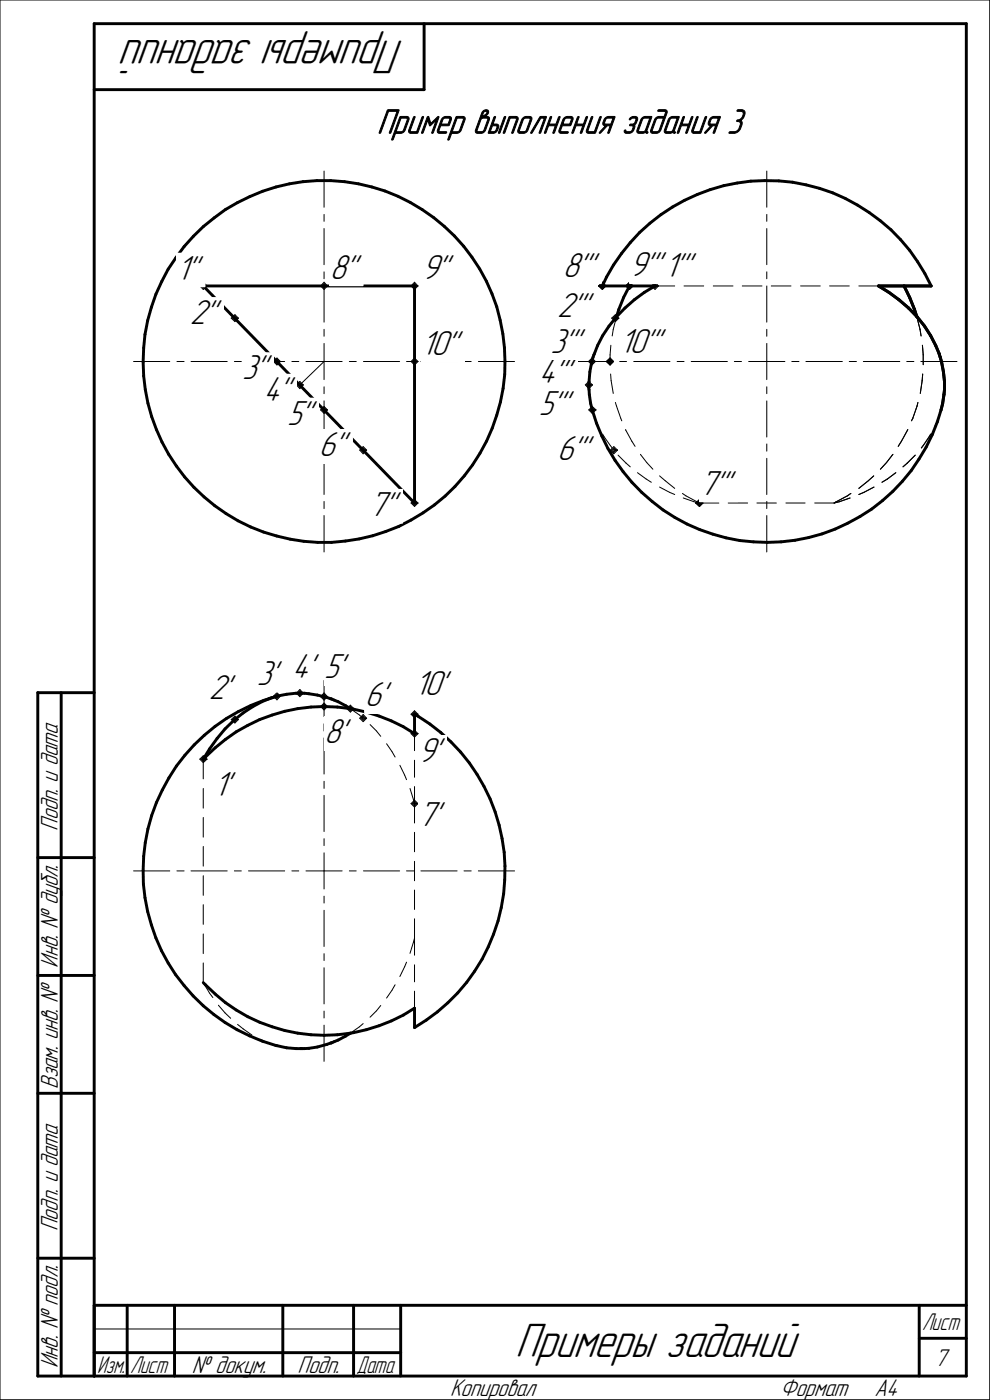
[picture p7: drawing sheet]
<svg xmlns="http://www.w3.org/2000/svg" width="210mm" height="297mm" viewBox="0 0 210 297" stroke-linecap="round" stroke-linejoin="round" font-family="sans-serif">
<defs><g id="words">
<g font-size="10.9">
<text x="85.7" y="8.5" transform="rotate(-180 85.7 8.5)">Примеры заданий</text>
<text x="109.3" y="288">Примеры заданий</text>
</g>
<g font-size="7.8">
<text x="80" y="28.3">Пример выполнения задания 3</text>
<text x="37.5" y="59.3">1''</text>
<text x="70" y="59.1">8''</text>
<text x="89.5" y="59.3">9''</text>
<text x="119.4" y="58.7">8'''</text>
<text x="133.5" y="58.6">9'''1'''</text>
<text x="40.3" y="68.8">2''</text>
<text x="118.2" y="67.2">2'''</text>
<text x="89.4" y="75.3">10''</text>
<text x="116.8" y="74.8">3'''</text>
<text x="131.4" y="74.8">10'''</text>
<text x="51.3" y="80.5">3''</text>
<text x="114.3" y="81.2">4'''</text>
<text x="55.9" y="85">4''</text>
<text x="114.3" y="88">5'''</text>
<text x="60.9" y="90.1">5''</text>
<text x="67.6" y="96.8">6''</text>
<text x="118.2" y="97.6">6'''</text>
<text x="148.4" y="105">7'''</text>
<text x="78.3" y="109.5">7''</text>
<text x="44.3" y="148.3">2'</text>
<text x="54.5" y="145.3">3' 4' 5'</text>
<text x="77.4" y="149.8">6'</text>
<text x="87.9" y="147.4">10'</text>
<text x="68.7" y="157.7">8'</text>
<text x="88.7" y="161.7">9'</text>
<text x="45.3" y="168.9">1'</text>
<text x="88.7" y="175.2">7'</text>
</g>
<g font-size="5.5">
<text x="12.3" y="176.2" transform="rotate(-90 12.3 176.2)">Подп. и дата</text>
<text x="12.3" y="205.3" transform="rotate(-90 12.3 205.3)">Инв. № дубл.</text>
<text x="12.3" y="231.1" transform="rotate(-90 12.3 231.1)">Взам. инв. №</text>
<text x="12.3" y="261.2" transform="rotate(-90 12.3 261.2)">Подп. и дата</text>
<text x="12.3" y="290.3" transform="rotate(-90 12.3 290.3)">Инв. № подл.</text>
<text x="40.7" y="291.3">№ докум.</text>
<text x="63.1" y="291.3">Подп.</text>
<text x="198.3" y="289.8">7</text>
<text x="95.5" y="296.3">Копировал</text>
<text x="165.5" y="296.3">Формат</text>
<text x="185.5" y="296.3">A4</text>
</g>
<g font-size="5.4">
<text x="195.6" y="282.3">Лист</text>
<text x="20.6" y="291.3">Изм.</text>
<text x="27.6" y="291.3">Лист</text>
<text x="75.6" y="291.3">Дата</text>
</g>
</g></defs>
<g fill="none" stroke="#000" stroke-width=".62">
<path d="M20 5v287zM20 5h185zM20 19h70zM90 5v14zM205 5v287zM58.5 39.7l2.9-.7zM61.4 39l2.9-.4zM64.3 38.6l2.9-.3zM67.2 38.3h3zM70.2 38.3l2.9 .3zM73.1 38.6l2.9 .4zM76 39l2.9 .7z"/>
<path d="M78.9 39.7l2.8 .8zM153.5 39.4l2.9-.6zM156.4 38.8l2.9-.4zM159.3 38.4l2.9-.1zM162.2 38.3l3 .1zM165.2 38.4l2.9 .3zM168.1 38.7l2.9 .5zM171 39.2l2.8 .8zM173.8 40l2.9 .9zM34.3 59.7l-1.2 2.7zM35.7 57.1l-1.4 2.6zM37.3 54.7l-1.6 2.4z"/>
<path d="M39.1 52.3l-1.8 2.4zM41 50.1l2.1-2zM41 50.1l-1.9 2.2zM43.1 48.1l2.3-1.9zM45.4 46.2l2.4-1.7zM47.8 44.5l2.5-1.5zM50.3 43l2.7-1.3zM53 41.7l2.7-1.1zM55.7 40.6l2.8-.9zM81.7 40.5l2.7 1.2zM84.4 41.7l2.6 1.3zM87 43l2.6 1.5z"/>
<path d="M89.6 44.5l2.4 1.7zM92 46.2l2.3 1.8zM94.3 48l2.1 2.1zM96.4 50.1l2 2.2zM98.4 52.3l1.7 2.3zM100.1 54.6l1.7 2.5zM101.8 57.1l1.4 2.6zM103.2 59.7l1.2 2.6zM128.7 58.8l-.9 1.9zM130.2 56.2l-1.5 2.6zM131.9 53.8l-1.7 2.4zM133.7 51.5l-1.8 2.3z"/>
<path d="M135.7 49.3l2.2-1.9zM135.7 49.3l-2 2.2zM137.9 47.4l2.3-1.8zM140.2 45.6l2.5-1.7zM142.7 43.9l2.5-1.4zM145.2 42.5l2.7-1.2zM147.9 41.3l2.8-1.1zM150.7 40.2l2.8-.8zM176.7 40.9l2.6 1.2zM179.3 42.1l2.6 1.4zM181.9 43.5l2.5 1.6zM184.4 45.1l2.4 1.7z"/>
<path d="M186.8 46.8l2.2 2zM189 48.8l2.1 2.1zM191.1 50.9l1.9 2.2zM193 53.1l1.7 2.4zM194.7 55.5l1.5 2.5zM196.2 58l1.4 2.7zM30.4 76.8l.1 3zM30.5 73.8l-.1 3zM30.5 79.8l.3 2.8zM30.8 71l-.3 2.8zM31.3 68l-.5 3zM32.1 65.2l-.8 2.8z"/>
<path d="M33.1 62.4l-1 2.8zM43.1 60.7h44.8zM43.1 60.7l44.8 46zM87.9 60.7v46zM104.4 62.3l1 2.8zM105.4 65.1l.7 2.9zM106.1 68l.6 2.8zM106.7 70.8l.3 3zM107 73.8l.1 2.9zM107.1 79.5l-.4 2.9zM107.1 76.7v2.8zM125.1 78.9l-.1 2.1z"/>
<path d="M125.5 76.8l-.4 2.1zM125.8 75.8l-.3 1zM126 75.3l-.2 .5zM126.1 75.1l-.1 .2zM126.8 73.3l-.7 1.8zM127.8 60.7h11.2zM127.8 71.2l-1 2.1zM129.2 69.2l-1.4 2zM130.8 67.2l-1.6 2zM131.3 65.6l-.5 1.6zM132.3 63.1l-1 2.5zM132.6 65.4l2-1.8z"/>
<path d="M132.6 65.4l-1.8 1.8zM133.5 60.7l-1.2 2.4zM134.6 63.6l2.1-1.6zM136.7 62l2.3-1.3zM186.4 60.7l2.2 1.3zM186.4 60.7h11.2zM188.6 62l2.1 1.6zM190.7 63.6l2.1 1.8zM191.8 60.7l1.2 2.4zM192.8 65.4l1.8 1.8zM193 63.1l1 2.5zM194 65.6l.5 1.6z"/>
<path d="M194.6 67.2l1.5 2zM196.1 69.2l1.3 2zM197.4 71.2l1.1 2.1zM198.5 73.3l.7 1.8zM199.2 75.1l.1 .2zM199.3 75.3l.2 .5zM199.5 75.8l.3 1zM199.8 76.8l.4 2.1zM200.2 78.9l.2 2.1zM30.8 82.6l.6 3zM31.4 85.6l.8 2.8zM32.2 88.4l1 2.8z"/>
<path d="M33.2 91.2l1.2 2.6zM34.4 93.8l1.4 2.6zM35.8 96.4l1.6 2.5zM37.4 98.9l1.8 2.3zM100.2 98.7l-1.7 2.3zM101.8 96.2l-1.6 2.5zM103.2 93.6l-1.4 2.6zM104.4 90.9l-1.2 2.7zM105.4 88.1l-1 2.8zM106.2 85.3l-.8 2.8zM106.7 82.4l-.5 2.9zM124.9 81.8v.2z"/>
<path d="M124.9 82v.2zM124.9 82.2l.1 .5zM125 81l-.1 .8zM125 82.7v1zM125 83.7l.3 1.9zM125.3 85.6l.3 1.4zM125.6 87l.9 2.8zM126.5 89.8l1.2 2.7zM127.7 92.5l1.3 2.7zM129 95.2l1.5 2.5zM130.5 97.7l1.7 2.4zM193.3 99.9l-1.8 2.2z"/>
<path d="M195 97.4l-1.7 2.5zM196.5 94.9l-1.5 2.5zM197.8 92.2l-1.3 2.7zM198.9 89.5l-1.1 2.7zM199.6 87l-.7 2.5zM200 85.6l-.4 1.4zM200.3 83.7l-.3 1.9zM200.4 81v.8zM200.4 81.8v.2zM200.4 82v.2zM200.4 82.2v.5zM200.4 82.7l-.1 1z"/>
<path d="M39.2 101.2l1.9 2.2zM41.1 103.4l2.2 2zM43.3 105.4l2.3 1.9zM45.6 107.3l2.4 1.7zM48 109l2.5 1.5zM50.5 110.5l2.7 1.3zM53.2 111.8l2.7 1.1zM55.9 112.9l2.8 .8zM58.7 113.7l2.9 .7zM61.6 114.4l2.9 .5zM64.5 114.9l2.9 .2zM67.4 115.1h2.9z"/>
<path d="M70.3 115.1l3-.3zM73.3 114.8l2.9-.4zM76.2 114.4l2.9-.7zM79.1 113.7l2.7-.9zM81.8 112.8l2.8-1.1zM84.6 111.7l2.6-1.4zM87.2 110.3l2.5-1.5zM89.7 108.8l2.5-1.7zM92.2 107.1l2.2-1.8zM94.4 105.3l2.1-2.1zM98.5 101l-2 2.2zM132.2 100.1l1.9 2.2z"/>
<path d="M134.1 102.3l2 2.2zM136.1 104.5l2.2 1.9zM138.3 106.4l2.4 1.8zM140.7 108.2l2.4 1.6zM143.1 109.8l2.6 1.4zM145.7 111.2l2.7 1.2zM148.4 112.4l2.8 .9zM151.2 113.3l2.8 .8zM154 114.1l2.9 .6zM156.9 114.7l3 .3zM159.9 115l2.9 .1zM162.8 115.1l2.9-.1z"/>
<path d="M165.7 115l3-.4zM168.7 114.6l2.8-.5zM171.5 114.1l2.9-.8zM174.4 113.3l2.8-1zM177.2 112.3l2.6-1.3zM179.8 111l2.6-1.4zM182.4 109.6l2.5-1.6zM184.9 108l2.3-1.8zM187.2 106.2l2.2-1.9zM191.5 102.1l-2.1 2.2zM8 147v145zM8 147h12z"/>
<path d="M13 147v145zM41.2 158l2.1-2zM41.2 158l-2 2.2zM43.3 156l2.3-1.9zM44.5 158.9l-1.4 2.2zM45.6 154.1l2.4-1.6zM45.7 158.7l2.1-1.8zM46.1 156.7l-1.6 2.2zM47.8 154.7l-1.7 2zM47.8 154.7l1.8-1.8zM47.8 156.9l2.3-1.6zM48 152.5l2.6-1.5z"/>
<path d="M49.6 152.9l2-1.6zM50.1 155.3l2.4-1.4zM50.6 151l2.6-1.3zM51.6 151.3l2-1.3zM52.5 153.9l2.6-1.2zM53.2 149.7l2.7-1.1zM53.6 150l1.9-1.1zM55.1 152.7l2.6-1zM55.5 148.9l1.6-.6zM55.9 148.6l2.9-.9zM57.1 148.3l.2-.1zM57.3 148.2l.4-.1z"/>
<path d="M57.7 148.1l.8-.3zM57.7 151.7l2.7-.8zM58.5 147.8l.3-.1zM58.8 147.7l2-.4zM60.4 150.9l2.8-.5zM60.8 147.3l2-.2zM62.8 147.1h1zM63.2 150.4l2.8-.4zM63.8 147.1h.1zM63.9 147.1h.2zM64.1 147.1h.5zM64.6 147.1l.9 .1z"/>
<path d="M65.5 147.2l1.8 .3zM66 150l2.7-.1zM67.3 147.5l2.1 .5zM68.7 149.9l2.9 .1zM69.4 148l.8 .3zM70.2 148.3h.1zM70.3 148.3l.2 .1zM70.5 148.4l.4 .2zM70.9 148.6l.8 .3zM71.6 150l2.7 .4zM71.7 148.9l1.6 .8zM73.3 149.7l1 .7z"/>
<path d="M74.3 150.4l.7 .1zM75 150.5l2.7 .6zM77.7 151.1l2.7 .8zM80.4 151.9l2.6 1.1zM83 153l2.6 1.2zM85.6 154.2l2.3 1.5zM87.9 151.6v4.1zM87.9 151.6l.8 .4zM88.7 152l2.5 1.6zM91.2 153.6l2.3 1.8zM93.5 155.4l2.2 2zM95.7 157.4l2 2.2z"/>
<path d="M97.7 159.6l1.9 2.3zM30.8 178.8l-.3 2.9zM31.4 175.9l-.6 2.9zM32.2 173.1l-.8 2.8zM33.2 170.3l-1 2.8zM34.4 167.6l-1.2 2.7zM35.8 165l-1.4 2.6zM37.4 162.6l-1.6 2.4zM39.2 160.2l-1.8 2.4zM43.6 160.6l2.1-1.9zM43.6 160.6l-.5 .5zM99.6 161.9l1.6 2.4z"/>
<path d="M101.2 164.3l1.5 2.5zM102.7 166.8l1.3 2.7zM104 169.5l1 2.8zM105 172.3l.9 2.8zM105.9 175.1l.6 2.8zM106.5 177.9l.5 2.9zM8 182h12zM30.4 184.7v2.9zM30.4 187.6l.4 2.9zM30.5 181.7l-.1 3zM30.8 190.5l.5 2.9zM31.3 193.4l.8 2.9z"/>
<path d="M32.1 196.3l1 2.7zM33.1 199l1.2 2.7zM104.7 198.2l-1.1 2.7zM105.7 195.4l-1 2.8zM106.3 192.6l-.6 2.8zM106.8 189.7l-.5 2.9zM107 180.8l.1 3zM107.1 186.7l-.3 3zM107.1 183.8v2.9zM8 207h12zM34.3 201.7l1.4 2.6zM35.7 204.3l1.6 2.5z"/>
<path d="M37.3 206.8l1.8 2.3zM39.1 209.1l1.9 2.2zM41 211.3l2.1 2.1zM43.1 213.4l2.3 1.9zM43.1 208.5l.5 .5zM43.6 209l2.1 1.9zM45.4 215.3l2.4 1.7zM45.7 210.9l2.1 1.8zM47.8 217l2.5 1.5zM47.8 212.7l2.3 1.6zM50.1 214.3l2.4 1.4zM50.3 218.5l2.6 1.3z"/>
<path d="M52.5 215.7l2.6 1.2zM52.9 219.8l2.8 1.1zM55.1 216.9l2.6 1zM57.7 217.9l2.7 .8zM60.4 218.7l2.8 .5zM63.2 219.2l2.8 .4zM66 219.6l2.7 .1zM68.7 219.7l2.9-.1zM71.6 219.6l2.7-.4zM73.3 219.9l1-.7zM74.3 219.2l.7-.1zM75 219.1l2.7-.6z"/>
<path d="M77.7 218.5l2.7-.9zM80.4 217.6l2.6-1zM83 216.6l2.6-1.2zM85.6 215.4l2.3-1.5zM87.9 213.9v4.1zM87.9 218l2.5-1.5zM90.4 216.5l2.4-1.8zM92.8 214.7l2.2-1.9zM95 212.8l2.1-2.1zM99 208.4l-1.9 2.3zM100.7 206.1l-1.7 2.3zM102.3 203.5l-1.6 2.6z"/>
<path d="M103.6 200.9l-1.3 2.6zM8 232h12zM55.7 220.9l2.8 .9zM58.5 221.8l.3 .1zM58.8 221.9l2 .4zM60.8 222.3l2 .2zM62.8 222.5h1zM63.8 222.5h.1zM63.9 222.5h.2zM64.1 222.5h.5zM64.6 222.5l.9-.1zM65.5 222.4l1.8-.2z"/>
<path d="M67.3 222.2l2.1-.6zM69.4 221.6l.8-.3zM70.2 221.3h.1zM70.3 221.3l.2-.1zM70.5 221.2l.4-.2zM70.9 221l.8-.3zM71.7 220.7l1.6-.8zM8 267h12zM20 277h185zM20 277v15zM27 277v15zM37 277v15z"/>
<path d="M60 277v15zM75 277v15zM85 277v15zM195 277v15zM8 292h12zM20 292h185zM20 287h7zM27 287h10zM37 287h23zM60 287h15zM75 287h10zM195 284h10z"/>
</g>
<g fill="none" stroke="#000" stroke-width=".21">
<path d="M0 0v297zM0 0h210zM210 0v297zM68.7 36.3v7.7zM162.7 36.3v7.7zM43.1 59.9l.8 .8zM43.1 59.9l-.7 .8zM68.7 45.5v1.5zM68.7 48.5v7.7zM68.7 57.7v1.5zM68.7 59.9l.8 .8zM68.7 59.9l-.7 .8z"/>
<path d="M87.9 59.9l.8 .8zM87.9 59.9l-.7 .8zM127.8 59.9l.7 .8zM127.8 59.9l-.8 .8zM133.5 59.9l.8 .8zM133.5 59.9l-.7 .8zM139 59.9l.7 .8zM139 59.9l-.8 .8zM162.7 45.5v1.5zM162.7 48.5v7.7zM162.7 57.7v1.5zM28.3 76.7h7.7z"/>
<path d="M37.5 76.7h1.6zM40.5 76.7h7.7zM42.4 60.7l.7 .7zM42.7 60.7l.4 .4zM42.9 60.7l.2 .2zM43.1 60.4l.3 .3zM43.1 60.4l-.2 .3zM43.1 60.9l.3-.2zM43.1 60.2l.5 .5zM43.1 60.2l-.4 .5zM43.1 61.1l.5-.4zM43.1 61.4l.8-.7z"/>
<path d="M43.4 60.7h.2zM43.6 60.7h.3zM49.1 67.5l.7-.7zM49.1 67.5l.7 .7zM49.3 67.5l.5 .5zM49.6 67.5l.2-.2zM49.6 67.5l.2 .3zM49.7 76.7h1.5zM49.8 67.3l.3 .2zM49.8 67l.5 .5zM49.8 67l-.5 .5zM49.8 66.8l.8 .7z"/>
<path d="M49.8 68.2l.8-.7zM50.1 67.5l-.3 .3zM50.1 67.5h.2zM50.3 67.5l-.5 .5zM50.3 67.5h.3zM52.7 76.7h7.7zM58 76.7l.8 .7zM58.3 76.7l.5 .5zM58.5 76.7l.3 .2zM58.8 76.4l.2 .3zM58.8 76.4l-.3 .3zM58.8 76.9l.2-.2z"/>
<path d="M58.8 76.2l.5 .5zM58.8 76.2l-.5 .5zM58.8 77.2l.5-.5zM58.8 76l.7 .7zM58.8 76l-.8 .7zM58.8 77.4l.7-.7zM59 76.7h.3zM59.3 76.7h.2zM61.9 76.7h1.5zM64.9 76.7h3.8zM68 60.7l.7 .7zM68.2 60.7l.5 .4z"/>
<path d="M68.5 60.7l.2 .2zM68.7 76.7h3.9zM68.7 76.7v3.8zM68.7 60.7v7.7zM68.7 69.9v1.4zM68.7 72.9v3.8zM68.7 60.4l.3 .3zM68.7 60.4l-.2 .3zM68.7 60.9l.3-.2zM68.7 60.2l.6 .5zM68.7 60.2l-.5 .5zM68.7 61.1l.6-.4z"/>
<path d="M69 60.7h.3zM69.3 60.7h.2zM69.5 60.7l-.8 .7zM74.1 76.7h1.5zM77.1 76.7h7.7zM86.2 76.7h1.6zM87.2 60.7l.7 .7zM87.2 76.7l.7 .7zM87.4 60.7l.5 .4zM87.4 76.7l.5 .5zM87.7 60.7l.2 .2zM87.7 76.7l.2 .2z"/>
<path d="M87.9 60.4l.3 .3zM87.9 60.4l-.2 .3zM87.9 60.9l.3-.2zM87.9 60.2l.5 .5zM87.9 60.2l-.5 .5zM87.9 61.1l.5-.4zM87.9 61.4l.8-.7zM87.9 76.4l.3 .3zM87.9 76.4l-.2 .3zM87.9 76.9l.3-.2zM87.9 76.2l.5 .5zM87.9 76.2l-.5 .5z"/>
<path d="M87.9 77.2l.5-.5zM87.9 76l.8 .7zM87.9 76l-.7 .7zM87.9 77.4l.8-.7zM88.2 60.7h.2zM88.2 76.7h.2zM88.4 60.7h.3zM88.4 76.7h.3zM89.3 76.7h7.7zM98.4 76.7h1.6zM101.5 76.7h7.7zM122.3 76.7h7.6z"/>
<path d="M124.9 76.7l.7 .7zM125.1 76.7l.5 .5zM125.3 76.7l.3 .2zM125.6 76.4l.2 .3zM125.6 76.4l-.3 .3zM125.6 76.9l.2-.2zM125.6 76.2l.5 .5zM125.6 76.2l-.5 .5zM125.6 77.2l.5-.5zM125.6 76l.7 .7zM125.6 76l-.7 .7zM125.6 77.4l.7-.7z"/>
<path d="M125.8 76.7h.3zM126.1 76.7h.2zM127 60.7h.3zM127 60.7l.8 .7zM127.3 60.7h.2zM127.3 60.7l.5 .4zM127.5 60.7l.3 .2zM127.8 60.9l.2-.2zM127.8 60.4l.2 .3zM127.8 60.4l-.3 .3zM127.8 61.1l.4-.4zM127.8 60.2l.4 .5z"/>
<path d="M127.8 60.2l-.5 .5zM127.8 61.4l.7-.7zM128.6 76.7h.3zM128.6 76.7l.8 .7zM128.6 76.7l.8-.7zM128.9 76.7h.2zM128.9 76.7l.5 .5zM129.1 76.7l.3 .2zM129.4 76.9l.3-.2zM129.4 76.4l.3 .3zM129.4 76.4l-.3 .3zM129.4 76.2l.5 .5z"/>
<path d="M129.4 76.2l-.5 .5zM129.4 77.4l.8-.7zM129.4 76l.8 .7zM129.4 75.3v2.1zM129.5 79.4l.2 1.4zM129.6 73.3l-.2 2zM129.8 67.5l.8-.7zM129.8 67.5l.8 .7zM129.9 76.7l-.5 .5zM130 67.5l.6 .5zM130.1 69.9l-.2 1.4zM130.3 67.5l.3-.2z"/>
<path d="M130.3 67.5l.3 .3zM130.6 67.3l.2 .2zM130.6 67l.4 .5zM130.6 67l-.6 .5zM130.6 66.8l.7 .7zM130.6 68.2l.7-.7zM130.8 67.5l-.2 .3zM130.8 67.5h.2zM130.8 67.2l-.7 2.7zM131 67.5l-.4 .5zM131 67.5h.3zM131.5 76.7h1.4z"/>
<path d="M132.8 60.7h.2zM132.8 60.7l.7 .7zM133 60.7h.3zM133 60.7l.5 .4zM133.3 60.7l.2 .2zM133.5 60.4l.3 .3zM133.5 60.4l-.2 .3zM133.5 60.2l.5 .5zM133.5 60.2l-.5 .5zM133.5 61.4l.8-.7zM133.8 60.7l-.3 .2zM134 60.7l-.5 .4z"/>
<path d="M134.5 76.7h7.6zM138.2 60.7l.8 .7zM138.5 60.7l.5 .4zM138.7 60.7l.3 .2zM139 60.4l.2 .3zM139 60.4l-.3 .3zM139 60.2l.5 .5zM139 60.2l-.5 .5zM139 61.1l.5-.4zM139 61.4l.7-.7zM139 60.7h4.1zM139.2 60.7l-.2 .2z"/>
<path d="M139.2 60.7h.3zM139.5 60.7h.2zM143.7 76.7h1.4zM145.1 60.7h4.2zM146.6 76.7h7.7zM151.3 60.7h4.2zM155.8 76.7h1.5zM157.5 60.7h4.2zM158.8 76.7h3.9zM162.7 76.7h3.8zM162.7 76.7v3.8zM162.7 60.7v7.7z"/>
<path d="M162.7 69.9v1.4zM162.7 72.9v3.8zM163.6 60.7h4.2zM168 76.7h1.5zM169.8 60.7h4.2zM171 76.7h7.7zM176 60.7h4.2zM180.2 76.7h1.5zM182.2 60.7h4.2zM183.2 76.7h7.7zM192.4 76.7h1.5zM194.5 67.2l.7 2.7z"/>
<path d="M195.2 69.9l.2 1.4zM195.4 76.7h7.6zM195.7 73.3l.2 2zM195.7 79.4l-.1 1.4zM195.9 75.3v2.1zM62.9 81.7l.7 .8zM63.1 81.7l.5-.5zM63.1 81.7l.5 .5zM63.3 81.7l.3-.3zM63.3 81.7l.3 .3zM63.6 81.7l5.1-5zM63.6 81.4l.2 .3z"/>
<path d="M63.6 81.2l.5 .5zM63.6 82.2l.5-.5zM63.6 80.9l.7 .8zM63.6 80.9l-.7 .8zM63.8 81.7l-.2 .3zM63.8 81.7h.3zM64.1 81.7h.2zM64.3 81.7l-.7 .8zM68 87l.7 .7zM68.2 87l.5 .5zM68.5 87l.2 .3zM68.7 97.3v7.6z"/>
<path d="M68.7 94.2v1.5zM68.7 85.1v7.6zM68.7 82.1v1.4zM68.7 86.8l.3 .2zM68.7 86.8l-.2 .2zM68.7 86.5l.6 .5zM68.7 86.5l-.5 .5zM68.7 87.5l.6-.5zM68.7 86.2l.8 .8zM68.7 86.2l-.7 .8zM68.7 87.7l.8-.7zM69 87l-.3 .3z"/>
<path d="M69 87h.3zM69.3 87h.2zM76.3 95.5l.7-.7zM76.3 95.5l.7 .8zM76.5 95.5l.5-.4zM76.5 95.5l.5 .5zM76.8 95.5l.2 .3zM77 95.3l.3 .2zM77 95.3l-.2 .2zM77 95.1l.6 .4zM77 94.8l.8 .7zM77.3 95.5l-.3 .3z"/>
<path d="M77.3 95.5h.3zM77.6 95.5l-.6 .5zM77.6 95.5h.2zM77.8 95.5l-.8 .8zM124.2 81.7l.7 .8zM124.4 81.7l.5-.5zM124.4 81.7l.5 .5zM124.7 81.7l.2 .3zM124.9 81.4l.3 .3zM124.9 81.4l-.2 .3zM124.9 82l.3-.3zM124.9 81.2l.5 .5z"/>
<path d="M124.9 82.2l.5-.5zM124.9 80.9l.8 .8zM124.9 80.9l-.7 .8zM124.9 82.5l.8-.8zM124.9 87l.7 .7zM125.1 87l.5 .5zM125.2 81.7h.2zM125.4 81.7h.3zM125.4 87l.2 .3zM125.6 86.8l.3 .2zM125.6 86.8l-.2 .2zM125.6 87.3l.3-.3z"/>
<path d="M125.6 86.5l.6 .5zM125.6 86.5l-.5 .5zM125.6 87.5l.6-.5zM125.6 86.2l.8 .8zM125.6 86.2l-.7 .8zM125.6 87.7l.8-.7zM125.6 87l.6 1.7zM125.9 87h.3zM126.2 87h.2zM126.2 88.7l.1 .3zM126.3 89l.2 .5zM126.5 89.5l.4 .8z"/>
<path d="M127.8 92.1l.3 .5zM128.1 92.6l1.4 1.9zM129.5 95.5l.7-.7zM129.5 95.5l.7 .8zM129.5 94.5l.4 .6zM129.7 80.8l.4 2.7zM129.7 95.5l.5-.4zM129.7 95.5l.5 .5zM130 95.5l.2 .3zM130.2 95.3l.3 .2zM130.2 95.3l-.2 .2zM130.2 95.8l.3-.3z"/>
<path d="M130.2 95.1l.5 .4zM130.2 96l.5-.5zM130.2 94.8l.8 .7zM130.5 95.5h.2zM130.6 85.4l.2 .7zM130.7 95.5h.3zM130.8 86.1l.9 2.6zM131 95.5l-.8 .8zM131.1 96.6l1.7 1.7zM131.7 88.7l.2 .6zM132.7 91.2l.1 .1zM132.8 91.3l1.3 2.3z"/>
<path d="M132.8 98.3l.9 .8zM134.1 93.6l.6 1.1zM135.9 96.4l1.3 1.8zM137.2 98.2l1.3 1.4zM162.7 97.3v7.6zM162.7 94.2v1.5zM162.7 85.1v7.6zM162.7 82.1v1.4zM188.1 98.2l-1.3 1.4zM189.4 96.4l-1.3 1.8zM191.2 93.6l-.6 1.1zM191.6 99.1l.9-.8z"/>
<path d="M192.5 91.3l-1.3 2.3zM192.6 91.2l-.1 .1zM193.7 88.7l-.3 .6zM194.2 96.6l-1.7 1.7zM194.6 86.1l-.9 2.6zM194.7 85.4l-.1 .7zM195.6 80.8l-.4 2.7zM195.9 94.5l-.4 .6zM197.2 92.6l-1.3 1.9zM197.4 92.1l-.2 .5zM198.8 89.5l-.4 .8zM199 89l-.2 .5z"/>
<path d="M199.1 88.7l-.1 .3zM199.6 87l-.5 1.7zM68.7 109.4v7.7zM68.7 106.4v1.5zM87.2 106.7l.7 .8zM87.4 106.7l.5 .5zM87.7 106.7l.2 .3zM87.9 106.5l.3 .2zM87.9 106.5l-.2 .2zM87.9 107l.3-.3zM87.9 106.2l.5 .5zM87.9 106.2l-.5 .5z"/>
<path d="M87.9 107.2l.5-.5zM87.9 106l.8 .7zM87.9 106l-.7 .7zM87.9 107.5l.8-.8zM88.2 106.7h.2zM88.4 106.7h.3zM135.2 100.3l1.9 1.4zM137.1 101.7l1.1 .6zM139.9 103.3l2.2 1.2zM139.9 101l1.2 1zM141.1 102l2 1.6zM142.1 104.5l1 .4z"/>
<path d="M144.8 104.7l.7 .5zM144.9 105.7l2.3 .8zM145.5 105.2l2.4 1.3zM147.2 106.5l1.2 .2zM147.6 106.7h.3zM147.6 106.7l.8 .8zM147.6 106.7l.8-.7zM147.9 106.7h.2zM147.9 106.7l.5 .5zM147.9 106.5l.5 .2zM148.1 106.7l.3 .3zM148.1 106.7l.3-.2z"/>
<path d="M148.4 107l.2-.3zM148.4 106.5l.2 .2zM148.4 107.2l.5-.5zM148.4 106.2l.5 .5zM148.4 106.2l-.5 .5zM148.4 106l.7 .7zM148.4 106.7h4.1zM149.1 106.7l-.7 .8zM154.5 106.7h4.1zM160.6 106.7h4.1zM162.7 109.4v7.7zM162.7 106.4v1.5z"/>
<path d="M166.7 106.7h4.1zM172.8 106.7h4.2zM177 106.7l1.1-.2zM177 106.7l.3-.2zM177.3 106.5l2.5-1.3zM178.1 106.5l2.2-.8zM179.8 105.2l.7-.5zM182.2 104.9l1.1-.4zM182.2 103.6l2-1.6zM183.3 104.5l2.1-1.2zM184.2 102l1.2-1zM187.1 102.3l1.1-.6z"/>
<path d="M188.2 101.7l1.8-1.4zM49.1 152.7l.7-.8zM49.1 152.7l.7 .7zM49.3 152.7l.5-.5zM49.3 152.7l.5 .5zM49.6 152.7l.2-.2zM49.6 152.7l.2 .2zM49.8 152.5l.3 .2zM49.8 152.2l.5 .5zM49.8 151.9l.8 .8zM49.8 153.4l.8-.7zM50.1 152.7l-.3 .2z"/>
<path d="M50.1 152.7h.2zM50.3 152.7l-.5 .5zM50.3 152.7h.3zM58 147.7l.8 .8zM58.3 147.7l.5 .5zM58.5 147.7l.3-.2zM58.5 147.7l.3 .3zM58.8 147.5l.2 .2zM58.8 147.2l.5 .5zM58.8 147.2l-.5 .5zM58.8 148.2l.5-.5zM58.8 147l.7 .7z"/>
<path d="M58.8 147l-.8 .7zM59 147.7l-.2 .3zM59 147.7h.3zM59.3 147.7h.2zM59.5 147.7l-.7 .8zM62.9 147.1l.7 .7zM63.1 147.1l.5 .5zM63.3 147.1l.3 .2zM63.6 146.8l.2 .3zM63.6 146.8l-.3 .3zM63.6 147.3l.2-.2zM63.6 146.6l.5 .5z"/>
<path d="M63.6 146.6l-.5 .5zM63.6 147.6l.5-.5zM63.6 146.3l.7 .8zM63.6 146.3l-.7 .8zM63.8 147.1h.3zM64.1 147.1h.2zM64.3 147.1l-.7 .7zM68 149.9l.7 .8zM68 147.8l.7 .8zM68.2 149.9l.5 .5zM68.2 147.8l.5 .5zM68.5 149.9l.2-.2z"/>
<path d="M68.5 149.9l.2 .2zM68.5 147.8l.2 .3zM68.7 144.4v7.7zM68.7 153.6v1.5zM68.7 156.6v7.7zM68.7 149.7l.3 .2zM68.7 150.1l.3-.2zM68.7 149.4l.6 .5zM68.7 149.4l-.5 .5zM68.7 149.2l.8 .7zM68.7 149.2l-.7 .7zM68.7 147.5l.3 .3z"/>
<path d="M68.7 147.5l-.2 .3zM68.7 148.1l.3-.3zM68.7 147.3l.6 .5zM68.7 147.3l-.5 .5zM68.7 148.3l.6-.5zM68.7 147l.8 .8zM68.7 147l-.7 .8zM68.7 148.6l.8-.8zM69 149.9h.3zM69 147.8h.3zM69.3 149.9l-.6 .5zM69.3 149.9h.2z"/>
<path d="M69.3 147.8h.2zM69.5 149.9l-.8 .8zM73.6 150.4l.7 .7zM73.8 150.4l.5 .5zM74.1 150.4l.2 .2zM74.3 150.4l2 1.3zM74.3 150.1l.3 .3zM74.3 150.1l-.2 .3zM74.3 150.6l.3-.2zM74.3 149.9l.5 .5zM74.3 149.9l-.5 .5zM74.3 150.9l.5-.5z"/>
<path d="M74.3 149.6l.8 .8zM74.3 149.6l-.7 .8zM74.3 151.1l.8-.7zM74.6 150.4h.2zM74.8 150.4h.3zM76.3 151.7l.7 .7zM76.3 152.4l.7 .7zM76.5 152.4l.5 .5zM76.8 152.4l.2 .2zM77 152.1l.3 .3zM77 152.1l-.2 .3zM77 152.6l.3-.2z"/>
<path d="M77 151.9l.6 .5zM77 151.9l-.5 .5zM77 152.9l.6-.5zM77 151.6l.8 .8zM77 151.6l-.7 .8zM77 153.1l.8-.7zM77.3 152.4h.3zM77.6 152.4h.2zM78.5 153.8l1.4 1.3zM79.9 155.1l.9 1.1zM82 157.8l1.1 1.7zM83.1 159.5l.7 1.1z"/>
<path d="M87.2 155.7l.7 .7zM87.2 151.6l.7 .7zM87.4 155.7l.5 .5zM87.4 151.6l.5 .5zM87.7 155.7l.2 .2zM87.7 151.6l.2 .2zM87.9 155.4l.3 .3zM87.9 155.4l-.2 .3zM87.9 155.9l.3-.2zM87.9 155.2l.5 .5zM87.9 155.2l-.5 .5zM87.9 156.2l.5-.5z"/>
<path d="M87.9 154.9l.8 .8zM87.9 154.9l-.7 .8zM87.9 156.4l.8-.7zM87.9 155.7v3.6zM87.9 151.3l.3 .3zM87.9 151.3l-.2 .3zM87.9 151.8l.3-.2zM87.9 151l.5 .6zM87.9 151l-.5 .6zM87.9 152.1l.5-.5zM87.9 150.8l.8 .8zM87.9 150.8l-.7 .8z"/>
<path d="M87.9 152.3l.8-.7zM88.2 155.7h.2zM88.2 151.6h.2zM88.4 155.7h.3zM88.4 151.6h.3zM42.4 161.1l.7 .7zM42.7 161.1l.4 .5zM42.9 161.1l.2 .3zM43.1 160.9l.3 .2zM43.1 160.9l-.2 .2zM43.1 161.4l.3-.3zM43.1 160.6l.5 .5z"/>
<path d="M43.1 160.6l-.4 .5zM43.1 161.6l.5-.5zM43.1 160.4l.8 .7zM43.1 160.4l-.7 .7zM43.1 161.8l.8-.7zM43.1 179.6v4.2zM43.1 173.5v4.1zM43.1 167.3v4.2zM43.1 161.1v4.2zM43.4 161.1h.2zM43.6 161.1h.3zM68.7 165.8v1.5z"/>
<path d="M68.7 168.8v7.6zM68.7 178v1.4zM84.8 162.4l1.1 2.1zM85.9 164.5l.3 .9zM87 167.3l.7 2.4zM87.2 170.5l.7 .8zM87.4 170.5l.5 .5zM87.7 170.5l.2 .3zM87.7 169.7l.2 .8zM87.9 170.3l.3 .2zM87.9 170.3l-.2 .2zM87.9 170.8l.3-.3z"/>
<path d="M87.9 170l.5 .5zM87.9 170l-.5 .5zM87.9 171l.5-.5zM87.9 169.8l.8 .7zM87.9 169.8l-.7 .7zM87.9 171.3l.8-.8zM87.9 166.9v3.6zM87.9 161.3v3.6zM87.9 176.6v4.1zM87.9 170.5v4.1zM88.2 170.5h.2zM88.4 170.5h.3z"/>
<path d="M28.3 184.8h7.7zM37.5 184.8h1.6zM40.5 184.8h7.7zM43.1 198.2v4.2zM43.1 192v4.1zM43.1 185.8v4.2zM49.7 184.8h1.5zM52.7 184.8h7.7zM61.9 184.8h1.5zM64.9 184.8h3.8zM68.7 184.8h3.9zM68.7 193.2v7.6z"/>
<path d="M68.7 190.2v1.4zM68.7 184.8v3.8zM68.7 181v3.8zM74.1 184.8h1.5zM77.1 184.8h7.7zM86.2 184.8h1.6zM87.7 199.9l-.7 2.4zM87.9 199.1l-.2 .8zM87.9 199.1v3.6zM87.9 195v4.1zM87.9 188.9v4.1zM87.9 182.8v4.1z"/>
<path d="M89.3 184.8h7.7zM98.4 184.8h1.6zM101.5 184.8h7.7zM43.1 208.5l1.4 2.3zM43.1 204.3v4.2zM44.5 210.8l.7 .9zM46.3 213.3l1.5 1.6zM47.8 214.9l1.1 1.2zM50.4 217.4l1.2 .9zM51.6 218.3l1.9 1.3zM68.7 217.5v7.7zM68.7 214.5v1.5z"/>
<path d="M68.7 205.3v7.7zM68.7 202.4v1.4zM74.3 219.2l2-1.3zM76.3 217.9l.7-.7zM78.5 215.8l1.4-1.3zM80.8 213.4l-.9 1.1zM83.1 210.1l-1.1 1.7zM83.8 209l-.7 1.1zM85.9 205.1l-1.1 2.1zM86.2 204.2l-.3 .9zM87.9 204.7v3.6zM87.9 210.3v3.6z"/>
<path d="M55.2 220.5l.3 .2zM55.5 220.7l1.6 .7zM57.1 221.4h.2zM57.3 221.4l.4 .1zM57.7 221.5l.8 .3zM58.5 221.8l.3 .1zM0 297h210zM20 282h65z"/>
</g>
<g fill="#fff" stroke="#fff" stroke-width=".21">
<path d="M80 22.8h78.9zM80 22.9h78.9zM80 22.9h78.9zM80 23h78.9zM80 23h78.9zM80 23.1h78.9zM80 23.1h78.9zM80 23.2h78.9zM80 23.3h78.9zM80 23.3h78.9zM80 23.4h78.9zM80 23.4h78.9zM80 23.5h78.9zM80 23.5h78.9zM80 23.6h78.9zM80 23.7h78.9zM80 23.7h78.9zM80 23.8h78.9zM80 23.8h78.9zM80 23.9h78.9zM80 23.9h78.9zM80 24h78.9zM80 24h78.9zM80 24.1h78.9zM80 24.2h78.9zM80 24.2h78.9zM80 24.3h78.9zM80 24.3h78.9zM80 24.4h78.9zM80 24.4h78.9zM80 24.5h78.9zM80 24.6h78.9zM80 24.6h78.9zM80 24.7h78.9zM80 24.7h78.9zM80 24.8h78.9zM80 24.8h78.9zM80 24.9h78.9zM80 24.9h78.9zM80 25h78.9zM80 25.1h78.9zM80 25.1h78.9zM80 25.2h78.9zM80 25.2h78.9zM80 25.3h78.9zM80 25.3h78.9zM80 25.4h78.9zM80 25.5h78.9zM80 25.5h78.9zM80 25.6h78.9zM80 25.6h78.9zM80 25.7h78.9zM80 25.7h78.9zM80 25.8h78.9zM80 25.9h78.9zM80 25.9h78.9zM80 26h78.9zM80 26h78.9zM80 26.1h78.9zM80 26.1h78.9zM80 26.2h78.9zM80 26.2h78.9zM80 26.3h78.9zM80 26.4h78.9zM80 26.4h78.9zM80 26.5h78.9zM80 26.5h78.9zM80 26.6h78.9zM80 26.6h78.9zM80 26.7h78.9zM80 26.8h78.9zM80 26.8h78.9zM80 26.9h78.9zM80 26.9h78.9zM80 27h78.9zM80 27h78.9zM80 27.1h78.9zM80 27.1h78.9zM80 27.2h78.9zM80 27.3h78.9zM80 27.3h78.9zM80 27.4h78.9zM80 27.4h78.9zM80 27.5h78.9zM80 27.5h78.9zM80 27.6h78.9zM80 27.7h78.9zM80 27.7h78.9zM80 27.8h78.9zM80 27.8h78.9zM80 27.9h78.9zM80 27.9h78.9zM80 28h78.9zM80 28.1h78.9zM80 28.1h78.9zM80 28.2h78.9zM80 28.2h78.9zM80 28.3h78.9zM80 28.3h78.9zM80 28.4h78.9zM80 28.4h78.9zM80 28.5h78.9zM80 28.6h78.9zM80 28.6h78.9zM80 28.7h78.9zM80 28.7h78.9zM80 28.8h78.9zM80 28.8h78.9zM80 28.9h78.9zM80 29h78.9zM80 29h78.9zM80 29.1h78.9zM80 29.1h78.9zM80 29.2h78.9zM80 29.2h78.9zM80 29.3h78.9zM80 29.4h78.9zM80 29.4h78.9zM80 29.5h78.9zM80 29.5h78.9zM80 29.6h78.9zM80 29.6h78.9zM80 29.7h78.9zM80 29.7h78.9z"/>
<path d="M37.5 53.7h6zM37.5 53.8h6zM37.5 53.8h6zM37.5 53.9h6zM37.5 54h6zM37.5 54h6zM37.5 54.1h6zM37.5 54.1h6zM37.5 54.2h6zM37.5 54.2h6zM37.5 54.3h6zM37.5 54.4h6zM37.5 54.4h6zM37.5 54.5h6zM37.5 54.5h6zM37.5 54.6h6zM37.5 54.6h6zM37.5 54.7h6zM37.5 54.8h6zM37.5 54.8h6zM37.5 54.9h6zM37.5 54.9h6zM37.5 55h6zM37.5 55h6zM37.5 55.1h6zM37.5 55.1h6zM37.5 55.2h6zM37.5 55.3h6zM37.5 55.3h6zM37.5 55.4h6zM37.5 55.4h6zM37.5 55.5h6zM37.5 55.5h6zM37.5 55.6h6zM37.5 55.7h6zM37.5 55.7h6zM37.5 55.8h6zM37.5 55.8h6zM37.5 55.9h6zM37.5 55.9h6zM37.5 56h6zM37.5 56h6zM37.5 56.1h6zM37.5 56.2h6zM37.5 56.2h6zM37.5 56.3h6zM37.5 56.3h6zM37.5 56.4h6zM37.5 56.4h6zM37.5 56.5h6zM37.5 56.6h6zM37.5 56.6h6zM37.5 56.7h6zM37.5 56.7h6zM37.5 56.8h6zM37.5 56.8h6zM37.5 56.9h6zM37.5 57h6zM37.5 57h6zM37.5 57.1h6zM37.5 57.1h6zM37.5 57.2h6zM37.5 57.2h6zM37.5 57.3h6zM37.5 57.3h6zM37.5 57.4h6zM37.5 57.5h6zM37.5 57.5h6zM37.5 57.6h6zM37.5 57.6h6zM37.5 57.7h6zM37.5 57.7h6zM37.5 57.8h6zM37.5 57.9h6zM37.5 57.9h6zM37.5 58h6zM37.5 58h6zM37.5 58.1h6zM37.5 58.1h6zM37.5 58.2h6zM37.5 58.3h6zM37.5 58.3h6zM37.5 58.4h6zM37.5 58.4h6zM37.5 58.5h6zM37.5 58.5h6zM37.5 58.6h6zM37.5 58.6h6zM37.5 58.7h6zM37.5 58.8h6zM37.5 58.8h6zM37.5 58.9h6zM37.5 58.9h6zM37.5 59h6zM37.5 59h6zM37.5 59.1h6zM37.5 59.2h6zM37.5 59.2h6zM37.5 59.3h6zM37.5 59.3h6zM37.5 59.4h6zM37.5 59.4h6zM37.5 59.5h6zM37.5 59.5h6zM37.5 59.6h6zM37.5 59.7h6zM37.5 59.7h6zM37.5 59.8h6zM37.5 59.8h6zM37.5 59.9h6zM37.5 59.9h6zM37.5 60h6zM37.5 60.1h6zM37.5 60.1h6zM37.5 60.2h6zM37.5 60.2h6zM37.5 60.3h6zM37.5 60.3h6zM37.5 60.4h6zM37.5 60.5h6zM37.5 60.5h6zM37.5 60.6h6zM37.5 60.6h6zM37.5 60.7h6zM37.5 60.7h6zM37.5 60.8h6zM37.5 60.8h6z"/>
<path d="M40.3 63.2h7.1zM40.3 63.3h7.1zM40.3 63.3h7.1zM40.3 63.4h7.1zM40.3 63.4h7.1zM40.3 63.5h7.1zM40.3 63.6h7.1zM40.3 63.6h7.1zM40.3 63.7h7.1zM40.3 63.7h7.1zM40.3 63.8h7.1zM40.3 63.8h7.1zM40.3 63.9h7.1zM40.3 64h7.1zM40.3 64h7.1zM40.3 64.1h7.1zM40.3 64.1h7.1zM40.3 64.2h7.1zM40.3 64.2h7.1zM40.3 64.3h7.1zM40.3 64.3h7.1zM40.3 64.4h7.1zM40.3 64.5h7.1zM40.3 64.5h7.1zM40.3 64.6h7.1zM40.3 64.6h7.1zM40.3 64.7h7.1zM40.3 64.7h7.1zM40.3 64.8h7.1zM40.3 64.9h7.1zM40.3 64.9h7.1zM40.3 65h7.1zM40.3 65h7.1zM40.3 65.1h7.1zM40.3 65.1h7.1zM40.3 65.2h7.1zM40.3 65.2h7.1zM40.3 65.3h7.1zM40.3 65.4h7.1zM40.3 65.4h7.1zM40.3 65.5h7.1zM40.3 65.5h7.1zM40.3 65.6h7.1zM40.3 65.6h7.1zM40.3 65.7h7.1zM40.3 65.8h7.1zM40.3 65.8h7.1zM40.3 65.9h7.1zM40.3 65.9h7.1zM40.3 66h7.1zM40.3 66h7.1zM40.3 66.1h7.1zM40.3 66.2h7.1zM40.3 66.2h7.1zM40.3 66.3h7.1zM40.3 66.3h7.1zM40.3 66.4h7.1zM40.3 66.4h7.1zM40.3 66.5h7.1zM40.3 66.5h7.1zM40.3 66.6h7.1zM40.3 66.7h7.1zM40.3 66.7h7.1zM40.3 66.8h7.1zM40.3 66.8h7.1zM40.3 66.9h7.1zM40.3 66.9h7.1zM40.3 67h7.1zM40.3 67.1h7.1zM40.3 67.1h7.1zM40.3 67.2h7.1zM40.3 67.2h7.1zM40.3 67.3h7.1zM40.3 67.3h7.1zM40.3 67.4h7.1zM40.3 67.5h7.1zM40.3 67.5h7.1zM40.3 67.6h7.1zM40.3 67.6h7.1zM40.3 67.7h7.1zM40.3 67.7h7.1zM40.3 67.8h7.1zM40.3 67.8h7.1zM40.3 67.9h7.1zM40.3 68h7.1zM40.3 68h7.1zM40.3 68.1h7.1zM40.3 68.1h7.1zM40.3 68.2h7.1zM40.3 68.2h7.1zM40.3 68.3h7.1zM40.3 68.4h7.1zM40.3 68.4h7.1zM40.3 68.5h7.1zM40.3 68.5h7.1zM40.3 68.6h7.1zM40.3 68.6h7.1zM40.3 68.7h7.1zM40.3 68.7h7.1zM40.3 68.8h7.1zM40.3 68.9h7.1zM40.3 68.9h7.1zM40.3 69h7.1zM40.3 69h7.1zM40.3 69.1h7.1zM40.3 69.1h7.1zM40.3 69.2h7.1zM40.3 69.3h7.1zM40.3 69.3h7.1zM40.3 69.4h7.1zM40.3 69.4h7.1zM40.3 69.5h7.1zM40.3 69.5h7.1zM40.3 69.6h7.1zM40.3 69.7h7.1zM40.3 69.7h7.1zM40.3 69.8h7.1zM40.3 69.8h7.1zM40.3 69.9h7.1zM40.3 69.9h7.1zM40.3 70h7.1zM40.3 70h7.1zM40.3 70.1h7.1zM40.3 70.2h7.1zM40.3 70.2h7.1zM40.3 70.3h7.1z"/>
<path d="M51.4 74.9h6.7zM51.4 75h6.7zM51.4 75h6.7zM51.4 75.1h6.7zM51.4 75.1h6.7zM51.4 75.2h6.7zM51.4 75.2h6.7zM51.4 75.3h6.7zM51.4 75.4h6.7zM51.4 75.4h6.7zM51.4 75.5h6.7zM51.4 75.5h6.7zM51.4 75.6h6.7zM51.4 75.6h6.7zM51.4 75.7h6.7zM51.4 75.7h6.7zM51.4 75.8h6.7zM51.4 75.9h6.7zM51.4 75.9h6.7zM51.4 76h6.7zM51.4 76h6.7zM51.4 76.1h6.7zM51.4 76.1h6.7zM51.4 76.2h6.7zM51.4 76.3h6.7zM51.4 76.3h6.7zM51.4 76.4h6.7zM51.4 76.4h6.7zM51.4 76.5h6.7zM51.4 76.5h6.7zM51.4 76.6h6.7zM51.4 76.7h6.7zM51.4 76.7h6.7zM51.4 76.8h6.7zM51.4 76.8h6.7zM51.4 76.9h6.7zM51.4 76.9h6.7zM51.4 77h6.7zM51.4 77h6.7zM51.4 77.1h6.7zM51.4 77.2h6.7zM51.4 77.2h6.7zM51.4 77.3h6.7zM51.4 77.3h6.7zM51.4 77.4h6.7zM51.4 77.4h6.7zM51.4 77.5h6.7zM51.4 77.6h6.7zM51.4 77.6h6.7zM51.4 77.7h6.7zM51.4 77.7h6.7zM51.4 77.8h6.7zM51.4 77.8h6.7zM51.4 77.9h6.7zM51.4 77.9h6.7zM51.4 78h6.7zM51.4 78.1h6.7zM51.4 78.1h6.7zM51.4 78.2h6.7zM51.4 78.2h6.7zM51.4 78.3h6.7zM51.4 78.3h6.7zM51.4 78.4h6.7zM51.4 78.5h6.7zM51.4 78.5h6.7zM51.4 78.6h6.7zM51.4 78.6h6.7zM51.4 78.7h6.7zM51.4 78.7h6.7zM51.4 78.8h6.7zM51.4 78.9h6.7zM51.4 78.9h6.7zM51.4 79h6.7zM51.4 79h6.7zM51.4 79.1h6.7zM51.4 79.1h6.7zM51.4 79.2h6.7zM51.4 79.2h6.7zM51.4 79.3h6.7zM51.4 79.4h6.7zM51.4 79.4h6.7zM51.4 79.5h6.7zM51.4 79.5h6.7zM51.4 79.6h6.7zM51.4 79.6h6.7zM51.4 79.7h6.7zM51.4 79.8h6.7zM51.4 79.8h6.7zM51.4 79.9h6.7zM51.4 79.9h6.7zM51.4 80h6.7zM51.4 80h6.7zM51.4 80.1h6.7zM51.4 80.2h6.7zM51.4 80.2h6.7zM51.4 80.3h6.7zM51.4 80.3h6.7zM51.4 80.4h6.7zM51.4 80.4h6.7zM51.4 80.5h6.7zM51.4 80.5h6.7zM51.4 80.6h6.7zM51.4 80.7h6.7zM51.4 80.7h6.7zM51.4 80.8h6.7zM51.4 80.8h6.7zM51.4 80.9h6.7zM51.4 80.9h6.7zM51.4 81h6.7zM51.4 81.1h6.7zM51.4 81.1h6.7zM51.4 81.2h6.7zM51.4 81.2h6.7zM51.4 81.3h6.7zM51.4 81.3h6.7zM51.4 81.4h6.7zM51.4 81.4h6.7zM51.4 81.5h6.7zM51.4 81.6h6.7zM51.4 81.6h6.7zM51.4 81.7h6.7zM51.4 81.7h6.7zM51.4 81.8h6.7zM51.4 81.8h6.7zM51.4 81.9h6.7zM51.4 82h6.7z"/>
<path d="M55.9 79.4h7.1zM55.9 79.5h7.1zM55.9 79.5h7.1zM55.9 79.6h7.1zM55.9 79.6h7.1zM55.9 79.7h7.1zM55.9 79.8h7.1zM55.9 79.8h7.1zM55.9 79.9h7.1zM55.9 79.9h7.1zM55.9 80h7.1zM55.9 80h7.1zM55.9 80.1h7.1zM55.9 80.2h7.1zM55.9 80.2h7.1zM55.9 80.3h7.1zM55.9 80.3h7.1zM55.9 80.4h7.1zM55.9 80.4h7.1zM55.9 80.5h7.1zM55.9 80.5h7.1zM55.9 80.6h7.1zM55.9 80.7h7.1zM55.9 80.7h7.1zM55.9 80.8h7.1zM55.9 80.8h7.1zM55.9 80.9h7.1zM55.9 80.9h7.1zM55.9 81h7.1zM55.9 81.1h7.1zM55.9 81.1h7.1zM55.9 81.2h7.1zM55.9 81.2h7.1zM55.9 81.3h7.1zM55.9 81.3h7.1zM55.9 81.4h7.1zM55.9 81.4h7.1zM55.9 81.5h7.1zM55.9 81.6h7.1zM55.9 81.6h7.1zM55.9 81.7h7.1zM55.9 81.7h7.1zM55.9 81.8h7.1zM55.9 81.8h7.1zM55.9 81.9h7.1zM55.9 82h7.1zM55.9 82h7.1zM55.9 82.1h7.1zM55.9 82.1h7.1zM55.9 82.2h7.1zM55.9 82.2h7.1zM55.9 82.3h7.1zM55.9 82.4h7.1zM55.9 82.4h7.1zM55.9 82.5h7.1zM55.9 82.5h7.1zM55.9 82.6h7.1zM55.9 82.6h7.1zM55.9 82.7h7.1zM55.9 82.7h7.1zM55.9 82.8h7.1zM55.9 82.9h7.1zM55.9 82.9h7.1zM55.9 83h7.1zM55.9 83h7.1zM55.9 83.1h7.1zM55.9 83.1h7.1zM55.9 83.2h7.1zM55.9 83.3h7.1zM55.9 83.3h7.1zM55.9 83.4h7.1zM55.9 83.4h7.1zM55.9 83.5h7.1zM55.9 83.5h7.1zM55.9 83.6h7.1zM55.9 83.7h7.1zM55.9 83.7h7.1zM55.9 83.8h7.1zM55.9 83.8h7.1zM55.9 83.9h7.1zM55.9 83.9h7.1zM55.9 84h7.1zM55.9 84h7.1zM55.9 84.1h7.1zM55.9 84.2h7.1zM55.9 84.2h7.1zM55.9 84.3h7.1zM55.9 84.3h7.1zM55.9 84.4h7.1zM55.9 84.4h7.1zM55.9 84.5h7.1zM55.9 84.6h7.1zM55.9 84.6h7.1zM55.9 84.7h7.1zM55.9 84.7h7.1zM55.9 84.8h7.1zM55.9 84.8h7.1zM55.9 84.9h7.1zM55.9 84.9h7.1zM55.9 85h7.1zM55.9 85.1h7.1zM55.9 85.1h7.1zM55.9 85.2h7.1zM55.9 85.2h7.1zM55.9 85.3h7.1zM55.9 85.3h7.1zM55.9 85.4h7.1zM55.9 85.5h7.1zM55.9 85.5h7.1zM55.9 85.6h7.1zM55.9 85.6h7.1zM55.9 85.7h7.1zM55.9 85.7h7.1zM55.9 85.8h7.1zM55.9 85.9h7.1zM55.9 85.9h7.1zM55.9 86h7.1zM55.9 86h7.1zM55.9 86.1h7.1zM55.9 86.1h7.1zM55.9 86.2h7.1zM55.9 86.2h7.1zM55.9 86.3h7.1zM55.9 86.4h7.1zM55.9 86.4h7.1zM55.9 86.5h7.1z"/>
<path d="M61 84.5h6.6zM61 84.6h6.6zM61 84.6h6.6zM61 84.7h6.6zM61 84.7h6.6zM61 84.8h6.6zM61 84.8h6.6zM61 84.9h6.6zM61 84.9h6.6zM61 85h6.6zM61 85.1h6.6zM61 85.1h6.6zM61 85.2h6.6zM61 85.2h6.6zM61 85.3h6.6zM61 85.3h6.6zM61 85.4h6.6zM61 85.5h6.6zM61 85.5h6.6zM61 85.6h6.6zM61 85.6h6.6zM61 85.7h6.6zM61 85.7h6.6zM61 85.8h6.6zM61 85.9h6.6zM61 85.9h6.6zM61 86h6.6zM61 86h6.6zM61 86.1h6.6zM61 86.1h6.6zM61 86.2h6.6zM61 86.2h6.6zM61 86.3h6.6zM61 86.4h6.6zM61 86.4h6.6zM61 86.5h6.6zM61 86.5h6.6zM61 86.6h6.6zM61 86.6h6.6zM61 86.7h6.6zM61 86.8h6.6zM61 86.8h6.6zM61 86.9h6.6zM61 86.9h6.6zM61 87h6.6zM61 87h6.6zM61 87.1h6.6zM61 87.2h6.6zM61 87.2h6.6zM61 87.3h6.6zM61 87.3h6.6zM61 87.4h6.6zM61 87.4h6.6zM61 87.5h6.6zM61 87.5h6.6zM61 87.6h6.6zM61 87.7h6.6zM61 87.7h6.6zM61 87.8h6.6zM61 87.8h6.6zM61 87.9h6.6zM61 87.9h6.6zM61 88h6.6zM61 88.1h6.6zM61 88.1h6.6zM61 88.2h6.6zM61 88.2h6.6zM61 88.3h6.6zM61 88.3h6.6zM61 88.4h6.6zM61 88.4h6.6zM61 88.5h6.6zM61 88.6h6.6zM61 88.6h6.6zM61 88.7h6.6zM61 88.7h6.6zM61 88.8h6.6zM61 88.8h6.6zM61 88.9h6.6zM61 89h6.6zM61 89h6.6zM61 89.1h6.6zM61 89.1h6.6zM61 89.2h6.6zM61 89.2h6.6zM61 89.3h6.6zM61 89.4h6.6zM61 89.4h6.6zM61 89.5h6.6zM61 89.5h6.6zM61 89.6h6.6zM61 89.6h6.6zM61 89.7h6.6zM61 89.7h6.6zM61 89.8h6.6zM61 89.9h6.6zM61 89.9h6.6zM61 90h6.6zM61 90h6.6zM61 90.1h6.6zM61 90.1h6.6zM61 90.2h6.6zM61 90.3h6.6zM61 90.3h6.6zM61 90.4h6.6zM61 90.4h6.6zM61 90.5h6.6zM61 90.5h6.6zM61 90.6h6.6zM61 90.6h6.6zM61 90.7h6.6zM61 90.8h6.6zM61 90.8h6.6zM61 90.9h6.6zM61 90.9h6.6zM61 91h6.6zM61 91h6.6zM61 91.1h6.6zM61 91.2h6.6zM61 91.2h6.6zM61 91.3h6.6zM61 91.3h6.6zM61 91.4h6.6zM61 91.4h6.6zM61 91.5h6.6zM61 91.6h6.6zM61 91.6h6.6z"/>
<path d="M67.6 91.2h7.1zM67.6 91.3h7.1zM67.6 91.3h7.1zM67.6 91.4h7.1zM67.6 91.4h7.1zM67.6 91.5h7.1zM67.6 91.6h7.1zM67.6 91.6h7.1zM67.6 91.7h7.1zM67.6 91.7h7.1zM67.6 91.8h7.1zM67.6 91.8h7.1zM67.6 91.9h7.1zM67.6 91.9h7.1zM67.6 92h7.1zM67.6 92.1h7.1zM67.6 92.1h7.1zM67.6 92.2h7.1zM67.6 92.2h7.1zM67.6 92.3h7.1zM67.6 92.3h7.1zM67.6 92.4h7.1zM67.6 92.5h7.1zM67.6 92.5h7.1zM67.6 92.6h7.1zM67.6 92.6h7.1zM67.6 92.7h7.1zM67.6 92.7h7.1zM67.6 92.8h7.1zM67.6 92.9h7.1zM67.6 92.9h7.1zM67.6 93h7.1zM67.6 93h7.1zM67.6 93.1h7.1zM67.6 93.1h7.1zM67.6 93.2h7.1zM67.6 93.2h7.1zM67.6 93.3h7.1zM67.6 93.4h7.1zM67.6 93.4h7.1zM67.6 93.5h7.1zM67.6 93.5h7.1zM67.6 93.6h7.1zM67.6 93.6h7.1zM67.6 93.7h7.1zM67.6 93.8h7.1zM67.6 93.8h7.1zM67.6 93.9h7.1zM67.6 93.9h7.1zM67.6 94h7.1zM67.6 94h7.1zM67.6 94.1h7.1zM67.6 94.1h7.1zM67.6 94.2h7.1zM67.6 94.3h7.1zM67.6 94.3h7.1zM67.6 94.4h7.1zM67.6 94.4h7.1zM67.6 94.5h7.1zM67.6 94.5h7.1zM67.6 94.6h7.1zM67.6 94.7h7.1zM67.6 94.7h7.1zM67.6 94.8h7.1zM67.6 94.8h7.1zM67.6 94.9h7.1zM67.6 94.9h7.1zM67.6 95h7.1zM67.6 95.1h7.1zM67.6 95.1h7.1zM67.6 95.2h7.1zM67.6 95.2h7.1zM67.6 95.3h7.1zM67.6 95.3h7.1zM67.6 95.4h7.1zM67.6 95.4h7.1zM67.6 95.5h7.1zM67.6 95.6h7.1zM67.6 95.6h7.1zM67.6 95.7h7.1zM67.6 95.7h7.1zM67.6 95.8h7.1zM67.6 95.8h7.1zM67.6 95.9h7.1zM67.6 96h7.1zM67.6 96h7.1zM67.6 96.1h7.1zM67.6 96.1h7.1zM67.6 96.2h7.1zM67.6 96.2h7.1zM67.6 96.3h7.1zM67.6 96.4h7.1zM67.6 96.4h7.1zM67.6 96.5h7.1zM67.6 96.5h7.1zM67.6 96.6h7.1zM67.6 96.6h7.1zM67.6 96.7h7.1zM67.6 96.7h7.1zM67.6 96.8h7.1zM67.6 96.9h7.1zM67.6 96.9h7.1zM67.6 97h7.1zM67.6 97h7.1zM67.6 97.1h7.1zM67.6 97.1h7.1zM67.6 97.2h7.1zM67.6 97.3h7.1zM67.6 97.3h7.1zM67.6 97.4h7.1zM67.6 97.4h7.1zM67.6 97.5h7.1zM67.6 97.5h7.1zM67.6 97.6h7.1zM67.6 97.6h7.1zM67.6 97.7h7.1zM67.6 97.8h7.1zM67.6 97.8h7.1zM67.6 97.9h7.1zM67.6 97.9h7.1zM67.6 98h7.1zM67.6 98h7.1zM67.6 98.1h7.1zM67.6 98.2h7.1zM67.6 98.2h7.1zM67.6 98.3h7.1zM67.6 98.3h7.1z"/>
<path d="M78.3 103.9h7.2zM78.3 103.9h7.2zM78.3 104h7.2zM78.3 104h7.2zM78.3 104.1h7.2zM78.3 104.1h7.2zM78.3 104.2h7.2zM78.3 104.3h7.2zM78.3 104.3h7.2zM78.3 104.4h7.2zM78.3 104.4h7.2zM78.3 104.5h7.2zM78.3 104.5h7.2zM78.3 104.6h7.2zM78.3 104.6h7.2zM78.3 104.7h7.2zM78.3 104.8h7.2zM78.3 104.8h7.2zM78.3 104.9h7.2zM78.3 104.9h7.2zM78.3 105h7.2zM78.3 105h7.2zM78.3 105.1h7.2zM78.3 105.2h7.2zM78.3 105.2h7.2zM78.3 105.3h7.2zM78.3 105.3h7.2zM78.3 105.4h7.2zM78.3 105.4h7.2zM78.3 105.5h7.2zM78.3 105.6h7.2zM78.3 105.6h7.2zM78.3 105.7h7.2zM78.3 105.7h7.2zM78.3 105.8h7.2zM78.3 105.8h7.2zM78.3 105.9h7.2zM78.3 105.9h7.2zM78.3 106h7.2zM78.3 106.1h7.2zM78.3 106.1h7.2zM78.3 106.2h7.2zM78.3 106.2h7.2zM78.3 106.3h7.2zM78.3 106.3h7.2zM78.3 106.4h7.2zM78.3 106.5h7.2zM78.3 106.5h7.2zM78.3 106.6h7.2zM78.3 106.6h7.2zM78.3 106.7h7.2zM78.3 106.7h7.2zM78.3 106.8h7.2zM78.3 106.8h7.2zM78.3 106.9h7.2zM78.3 107h7.2zM78.3 107h7.2zM78.3 107.1h7.2zM78.3 107.1h7.2zM78.3 107.2h7.2zM78.3 107.2h7.2zM78.3 107.3h7.2zM78.3 107.4h7.2zM78.3 107.4h7.2zM78.3 107.5h7.2zM78.3 107.5h7.2zM78.3 107.6h7.2zM78.3 107.6h7.2zM78.3 107.7h7.2zM78.3 107.8h7.2zM78.3 107.8h7.2zM78.3 107.9h7.2zM78.3 107.9h7.2zM78.3 108h7.2zM78.3 108h7.2zM78.3 108.1h7.2zM78.3 108.1h7.2zM78.3 108.2h7.2zM78.3 108.3h7.2zM78.3 108.3h7.2zM78.3 108.4h7.2zM78.3 108.4h7.2zM78.3 108.5h7.2zM78.3 108.5h7.2zM78.3 108.6h7.2zM78.3 108.7h7.2zM78.3 108.7h7.2zM78.3 108.8h7.2zM78.3 108.8h7.2zM78.3 108.9h7.2zM78.3 108.9h7.2zM78.3 109h7.2zM78.3 109.1h7.2zM78.3 109.1h7.2zM78.3 109.2h7.2zM78.3 109.2h7.2zM78.3 109.3h7.2zM78.3 109.3h7.2zM78.3 109.4h7.2zM78.3 109.4h7.2zM78.3 109.5h7.2zM78.3 109.6h7.2zM78.3 109.6h7.2zM78.3 109.7h7.2zM78.3 109.7h7.2zM78.3 109.8h7.2zM78.3 109.8h7.2zM78.3 109.9h7.2zM78.3 110h7.2zM78.3 110h7.2zM78.3 110.1h7.2zM78.3 110.1h7.2zM78.3 110.2h7.2zM78.3 110.2h7.2zM78.3 110.3h7.2zM78.3 110.3h7.2zM78.3 110.4h7.2zM78.3 110.5h7.2zM78.3 110.5h7.2zM78.3 110.6h7.2zM78.3 110.6h7.2zM78.3 110.7h7.2zM78.3 110.7h7.2zM78.3 110.8h7.2zM78.3 110.9h7.2zM78.3 110.9h7.2zM78.3 111h7.2z"/>
<path d="M69.9 53.6h7.1zM69.9 53.6h7.1zM69.9 53.7h7.1zM69.9 53.7h7.1zM69.9 53.8h7.1zM69.9 53.8h7.1zM69.9 53.9h7.1zM69.9 54h7.1zM69.9 54h7.1zM69.9 54.1h7.1zM69.9 54.1h7.1zM69.9 54.2h7.1zM69.9 54.2h7.1zM69.9 54.3h7.1zM69.9 54.4h7.1zM69.9 54.4h7.1zM69.9 54.5h7.1zM69.9 54.5h7.1zM69.9 54.6h7.1zM69.9 54.6h7.1zM69.9 54.7h7.1zM69.9 54.8h7.1zM69.9 54.8h7.1zM69.9 54.9h7.1zM69.9 54.9h7.1zM69.9 55h7.1zM69.9 55h7.1zM69.9 55.1h7.1zM69.9 55.1h7.1zM69.9 55.2h7.1zM69.9 55.3h7.1zM69.9 55.3h7.1zM69.9 55.4h7.1zM69.9 55.4h7.1zM69.9 55.5h7.1zM69.9 55.5h7.1zM69.9 55.6h7.1zM69.9 55.7h7.1zM69.9 55.7h7.1zM69.9 55.8h7.1zM69.9 55.8h7.1zM69.9 55.9h7.1zM69.9 55.9h7.1zM69.9 56h7.1zM69.9 56h7.1zM69.9 56.1h7.1zM69.9 56.2h7.1zM69.9 56.2h7.1zM69.9 56.3h7.1zM69.9 56.3h7.1zM69.9 56.4h7.1zM69.9 56.4h7.1zM69.9 56.5h7.1zM69.9 56.6h7.1zM69.9 56.6h7.1zM69.9 56.7h7.1zM69.9 56.7h7.1zM69.9 56.8h7.1zM69.9 56.8h7.1zM69.9 56.9h7.1zM69.9 57h7.1zM69.9 57h7.1zM69.9 57.1h7.1zM69.9 57.1h7.1zM69.9 57.2h7.1zM69.9 57.2h7.1zM69.9 57.3h7.1zM69.9 57.3h7.1zM69.9 57.4h7.1zM69.9 57.5h7.1zM69.9 57.5h7.1zM69.9 57.6h7.1zM69.9 57.6h7.1zM69.9 57.7h7.1zM69.9 57.7h7.1zM69.9 57.8h7.1zM69.9 57.9h7.1zM69.9 57.9h7.1zM69.9 58h7.1zM69.9 58h7.1zM69.9 58.1h7.1zM69.9 58.1h7.1zM69.9 58.2h7.1zM69.9 58.3h7.1zM69.9 58.3h7.1zM69.9 58.4h7.1zM69.9 58.4h7.1zM69.9 58.5h7.1zM69.9 58.5h7.1zM69.9 58.6h7.1zM69.9 58.6h7.1zM69.9 58.7h7.1zM69.9 58.8h7.1zM69.9 58.8h7.1zM69.9 58.9h7.1zM69.9 58.9h7.1zM69.9 59h7.1zM69.9 59h7.1zM69.9 59.1h7.1zM69.9 59.2h7.1zM69.9 59.2h7.1zM69.9 59.3h7.1zM69.9 59.3h7.1zM69.9 59.4h7.1zM69.9 59.4h7.1zM69.9 59.5h7.1zM69.9 59.5h7.1zM69.9 59.6h7.1zM69.9 59.7h7.1zM69.9 59.7h7.1zM69.9 59.8h7.1zM69.9 59.8h7.1zM69.9 59.9h7.1zM69.9 59.9h7.1zM69.9 60h7.1zM69.9 60.1h7.1zM69.9 60.1h7.1zM69.9 60.2h7.1zM69.9 60.2h7.1zM69.9 60.3h7.1zM69.9 60.3h7.1zM69.9 60.4h7.1zM69.9 60.5h7.1zM69.9 60.5h7.1zM69.9 60.6h7.1zM69.9 60.6h7.1z"/>
<path d="M89.5 53.7h7.1zM89.5 53.7h7.1zM89.5 53.8h7.1zM89.5 53.8h7.1zM89.5 53.9h7.1zM89.5 54h7.1zM89.5 54h7.1zM89.5 54.1h7.1zM89.5 54.1h7.1zM89.5 54.2h7.1zM89.5 54.2h7.1zM89.5 54.3h7.1zM89.5 54.4h7.1zM89.5 54.4h7.1zM89.5 54.5h7.1zM89.5 54.5h7.1zM89.5 54.6h7.1zM89.5 54.6h7.1zM89.5 54.7h7.1zM89.5 54.8h7.1zM89.5 54.8h7.1zM89.5 54.9h7.1zM89.5 54.9h7.1zM89.5 55h7.1zM89.5 55h7.1zM89.5 55.1h7.1zM89.5 55.1h7.1zM89.5 55.2h7.1zM89.5 55.3h7.1zM89.5 55.3h7.1zM89.5 55.4h7.1zM89.5 55.4h7.1zM89.5 55.5h7.1zM89.5 55.5h7.1zM89.5 55.6h7.1zM89.5 55.7h7.1zM89.5 55.7h7.1zM89.5 55.8h7.1zM89.5 55.8h7.1zM89.5 55.9h7.1zM89.5 55.9h7.1zM89.5 56h7.1zM89.5 56h7.1zM89.5 56.1h7.1zM89.5 56.2h7.1zM89.5 56.2h7.1zM89.5 56.3h7.1zM89.5 56.3h7.1zM89.5 56.4h7.1zM89.5 56.4h7.1zM89.5 56.5h7.1zM89.5 56.6h7.1zM89.5 56.6h7.1zM89.5 56.7h7.1zM89.5 56.7h7.1zM89.5 56.8h7.1zM89.5 56.8h7.1zM89.5 56.9h7.1zM89.5 57h7.1zM89.5 57h7.1zM89.5 57.1h7.1zM89.5 57.1h7.1zM89.5 57.2h7.1zM89.5 57.2h7.1zM89.5 57.3h7.1zM89.5 57.3h7.1zM89.5 57.4h7.1zM89.5 57.5h7.1zM89.5 57.5h7.1zM89.5 57.6h7.1zM89.5 57.6h7.1zM89.5 57.7h7.1zM89.5 57.7h7.1zM89.5 57.8h7.1zM89.5 57.9h7.1zM89.5 57.9h7.1zM89.5 58h7.1zM89.5 58h7.1zM89.5 58.1h7.1zM89.5 58.1h7.1zM89.5 58.2h7.1zM89.5 58.3h7.1zM89.5 58.3h7.1zM89.5 58.4h7.1zM89.5 58.4h7.1zM89.5 58.5h7.1zM89.5 58.5h7.1zM89.5 58.6h7.1zM89.5 58.6h7.1zM89.5 58.7h7.1zM89.5 58.8h7.1zM89.5 58.8h7.1zM89.5 58.9h7.1zM89.5 58.9h7.1zM89.5 59h7.1zM89.5 59h7.1zM89.5 59.1h7.1zM89.5 59.2h7.1zM89.5 59.2h7.1zM89.5 59.3h7.1zM89.5 59.3h7.1zM89.5 59.4h7.1zM89.5 59.4h7.1zM89.5 59.5h7.1zM89.5 59.5h7.1zM89.5 59.6h7.1zM89.5 59.7h7.1zM89.5 59.7h7.1zM89.5 59.8h7.1zM89.5 59.8h7.1zM89.5 59.9h7.1zM89.5 59.9h7.1zM89.5 60h7.1zM89.5 60.1h7.1zM89.5 60.1h7.1zM89.5 60.2h7.1zM89.5 60.2h7.1zM89.5 60.3h7.1zM89.5 60.3h7.1zM89.5 60.4h7.1zM89.5 60.5h7.1zM89.5 60.5h7.1zM89.5 60.6h7.1zM89.5 60.6h7.1zM89.5 60.7h7.1zM89.5 60.7h7.1zM89.5 60.8h7.1z"/>
<path d="M89.4 69.8h9.2zM89.4 69.8h9.2zM89.4 69.9h9.2zM89.4 69.9h9.2zM89.4 70h9.2zM89.4 70h9.2zM89.4 70.1h9.2zM89.4 70.2h9.2zM89.4 70.2h9.2zM89.4 70.3h9.2zM89.4 70.3h9.2zM89.4 70.4h9.2zM89.4 70.4h9.2zM89.4 70.5h9.2zM89.4 70.6h9.2zM89.4 70.6h9.2zM89.4 70.7h9.2zM89.4 70.7h9.2zM89.4 70.8h9.2zM89.4 70.8h9.2zM89.4 70.9h9.2zM89.4 71h9.2zM89.4 71h9.2zM89.4 71.1h9.2zM89.4 71.1h9.2zM89.4 71.2h9.2zM89.4 71.2h9.2zM89.4 71.3h9.2zM89.4 71.3h9.2zM89.4 71.4h9.2zM89.4 71.5h9.2zM89.4 71.5h9.2zM89.4 71.6h9.2zM89.4 71.6h9.2zM89.4 71.7h9.2zM89.4 71.7h9.2zM89.4 71.8h9.2zM89.4 71.9h9.2zM89.4 71.9h9.2zM89.4 72h9.2zM89.4 72h9.2zM89.4 72.1h9.2zM89.4 72.1h9.2zM89.4 72.2h9.2zM89.4 72.2h9.2zM89.4 72.3h9.2zM89.4 72.4h9.2zM89.4 72.4h9.2zM89.4 72.5h9.2zM89.4 72.5h9.2zM89.4 72.6h9.2zM89.4 72.6h9.2zM89.4 72.7h9.2zM89.4 72.8h9.2zM89.4 72.8h9.2zM89.4 72.9h9.2zM89.4 72.9h9.2zM89.4 73h9.2zM89.4 73h9.2zM89.4 73.1h9.2zM89.4 73.2h9.2zM89.4 73.2h9.2zM89.4 73.3h9.2zM89.4 73.3h9.2zM89.4 73.4h9.2zM89.4 73.4h9.2zM89.4 73.5h9.2zM89.4 73.5h9.2zM89.4 73.6h9.2zM89.4 73.7h9.2zM89.4 73.7h9.2zM89.4 73.8h9.2zM89.4 73.8h9.2zM89.4 73.9h9.2zM89.4 73.9h9.2zM89.4 74h9.2zM89.4 74.1h9.2zM89.4 74.1h9.2zM89.4 74.2h9.2zM89.4 74.2h9.2zM89.4 74.3h9.2zM89.4 74.3h9.2zM89.4 74.4h9.2zM89.4 74.5h9.2zM89.4 74.5h9.2zM89.4 74.6h9.2zM89.4 74.6h9.2zM89.4 74.7h9.2zM89.4 74.7h9.2zM89.4 74.8h9.2zM89.4 74.8h9.2zM89.4 74.9h9.2zM89.4 75h9.2zM89.4 75h9.2zM89.4 75.1h9.2zM89.4 75.1h9.2zM89.4 75.2h9.2zM89.4 75.2h9.2zM89.4 75.3h9.2zM89.4 75.4h9.2zM89.4 75.4h9.2zM89.4 75.5h9.2zM89.4 75.5h9.2zM89.4 75.6h9.2zM89.4 75.6h9.2zM89.4 75.7h9.2zM89.4 75.7h9.2zM89.4 75.8h9.2zM89.4 75.9h9.2zM89.4 75.9h9.2zM89.4 76h9.2zM89.4 76h9.2zM89.4 76.1h9.2zM89.4 76.1h9.2zM89.4 76.2h9.2zM89.4 76.3h9.2zM89.4 76.3h9.2zM89.4 76.4h9.2zM89.4 76.4h9.2zM89.4 76.5h9.2zM89.4 76.5h9.2zM89.4 76.6h9.2zM89.4 76.7h9.2zM89.4 76.7h9.2zM89.4 76.8h9.2zM89.4 76.8h9.2z"/>
<path d="M45.3 163.3h5zM45.3 163.4h5zM45.3 163.4h5zM45.3 163.5h5zM45.3 163.5h5zM45.3 163.6h5zM45.3 163.6h5zM45.3 163.7h5zM45.3 163.7h5zM45.3 163.8h5zM45.3 163.9h5zM45.3 163.9h5zM45.3 164h5zM45.3 164h5zM45.3 164.1h5zM45.3 164.1h5zM45.3 164.2h5zM45.3 164.3h5zM45.3 164.3h5zM45.3 164.4h5zM45.3 164.4h5zM45.3 164.5h5zM45.3 164.5h5zM45.3 164.6h5zM45.3 164.6h5zM45.3 164.7h5zM45.3 164.8h5zM45.3 164.8h5zM45.3 164.9h5zM45.3 164.9h5zM45.3 165h5zM45.3 165h5zM45.3 165.1h5zM45.3 165.2h5zM45.3 165.2h5zM45.3 165.3h5zM45.3 165.3h5zM45.3 165.4h5zM45.3 165.4h5zM45.3 165.5h5zM45.3 165.6h5zM45.3 165.6h5zM45.3 165.7h5zM45.3 165.7h5zM45.3 165.8h5zM45.3 165.8h5zM45.3 165.9h5zM45.3 165.9h5zM45.3 166h5zM45.3 166.1h5zM45.3 166.1h5zM45.3 166.2h5zM45.3 166.2h5zM45.3 166.3h5zM45.3 166.3h5zM45.3 166.4h5zM45.3 166.5h5zM45.3 166.5h5zM45.3 166.6h5zM45.3 166.6h5zM45.3 166.7h5zM45.3 166.7h5zM45.3 166.8h5zM45.3 166.8h5zM45.3 166.9h5zM45.3 167h5zM45.3 167h5zM45.3 167.1h5zM45.3 167.1h5zM45.3 167.2h5zM45.3 167.2h5zM45.3 167.3h5zM45.3 167.4h5zM45.3 167.4h5zM45.3 167.5h5zM45.3 167.5h5zM45.3 167.6h5zM45.3 167.6h5zM45.3 167.7h5zM45.3 167.8h5zM45.3 167.8h5zM45.3 167.9h5zM45.3 167.9h5zM45.3 168h5zM45.3 168h5zM45.3 168.1h5zM45.3 168.1h5zM45.3 168.2h5zM45.3 168.3h5zM45.3 168.3h5zM45.3 168.4h5zM45.3 168.4h5zM45.3 168.5h5zM45.3 168.5h5zM45.3 168.6h5zM45.3 168.7h5zM45.3 168.7h5zM45.3 168.8h5zM45.3 168.8h5zM45.3 168.9h5zM45.3 168.9h5zM45.3 169h5zM45.3 169.1h5zM45.3 169.1h5zM45.3 169.2h5zM45.3 169.2h5zM45.3 169.3h5zM45.3 169.3h5zM45.3 169.4h5zM45.3 169.4h5zM45.3 169.5h5zM45.3 169.6h5zM45.3 169.6h5zM45.3 169.7h5zM45.3 169.7h5zM45.3 169.8h5zM45.3 169.8h5zM45.3 169.9h5zM45.3 170h5zM45.3 170h5zM45.3 170.1h5zM45.3 170.1h5zM45.3 170.2h5zM45.3 170.2h5zM45.3 170.3h5zM45.3 170.3h5zM45.3 170.4h5z"/>
<path d="M44.3 142.7h6zM44.3 142.7h6zM44.3 142.8h6zM44.3 142.9h6zM44.3 142.9h6zM44.3 143h6zM44.3 143h6zM44.3 143.1h6zM44.3 143.1h6zM44.3 143.2h6zM44.3 143.3h6zM44.3 143.3h6zM44.3 143.4h6zM44.3 143.4h6zM44.3 143.5h6zM44.3 143.5h6zM44.3 143.6h6zM44.3 143.7h6zM44.3 143.7h6zM44.3 143.8h6zM44.3 143.8h6zM44.3 143.9h6zM44.3 143.9h6zM44.3 144h6zM44.3 144h6zM44.3 144.1h6zM44.3 144.2h6zM44.3 144.2h6zM44.3 144.3h6zM44.3 144.3h6zM44.3 144.4h6zM44.3 144.4h6zM44.3 144.5h6zM44.3 144.6h6zM44.3 144.6h6zM44.3 144.7h6zM44.3 144.7h6zM44.3 144.8h6zM44.3 144.8h6zM44.3 144.9h6zM44.3 144.9h6zM44.3 145h6zM44.3 145.1h6zM44.3 145.1h6zM44.3 145.2h6zM44.3 145.2h6zM44.3 145.3h6zM44.3 145.3h6zM44.3 145.4h6zM44.3 145.5h6zM44.3 145.5h6zM44.3 145.6h6zM44.3 145.6h6zM44.3 145.7h6zM44.3 145.7h6zM44.3 145.8h6zM44.3 145.9h6zM44.3 145.9h6zM44.3 146h6zM44.3 146h6zM44.3 146.1h6zM44.3 146.1h6zM44.3 146.2h6zM44.3 146.2h6zM44.3 146.3h6zM44.3 146.4h6zM44.3 146.4h6zM44.3 146.5h6zM44.3 146.5h6zM44.3 146.6h6zM44.3 146.6h6zM44.3 146.7h6zM44.3 146.8h6zM44.3 146.8h6zM44.3 146.9h6zM44.3 146.9h6zM44.3 147h6zM44.3 147h6zM44.3 147.1h6zM44.3 147.2h6zM44.3 147.2h6zM44.3 147.3h6zM44.3 147.3h6zM44.3 147.4h6zM44.3 147.4h6zM44.3 147.5h6zM44.3 147.5h6zM44.3 147.6h6zM44.3 147.7h6zM44.3 147.7h6zM44.3 147.8h6zM44.3 147.8h6zM44.3 147.9h6zM44.3 147.9h6zM44.3 148h6zM44.3 148.1h6zM44.3 148.1h6zM44.3 148.2h6zM44.3 148.2h6zM44.3 148.3h6zM44.3 148.3h6zM44.3 148.4h6zM44.3 148.4h6zM44.3 148.5h6zM44.3 148.6h6zM44.3 148.6h6zM44.3 148.7h6zM44.3 148.7h6zM44.3 148.8h6zM44.3 148.8h6zM44.3 148.9h6zM44.3 149h6zM44.3 149h6zM44.3 149.1h6zM44.3 149.1h6zM44.3 149.2h6zM44.3 149.2h6zM44.3 149.3h6zM44.3 149.4h6zM44.3 149.4h6zM44.3 149.5h6zM44.3 149.5h6zM44.3 149.6h6zM44.3 149.6h6zM44.3 149.7h6zM44.3 149.7h6zM44.3 149.8h6z"/>
<path d="M54.5 139.8h5.7zM54.5 139.8h5.7zM54.5 139.9h5.7zM54.5 139.9h5.7zM54.5 140h5.7zM54.5 140h5.7zM54.5 140.1h5.7zM54.5 140.2h5.7zM54.5 140.2h5.7zM54.5 140.3h5.7zM54.5 140.3h5.7zM54.5 140.4h5.7zM54.5 140.4h5.7zM54.5 140.5h5.7zM54.5 140.5h5.7zM54.5 140.6h5.7zM54.5 140.7h5.7zM54.5 140.7h5.7zM54.5 140.8h5.7zM54.5 140.8h5.7zM54.5 140.9h5.7zM54.5 140.9h5.7zM54.5 141h5.7zM54.5 141.1h5.7zM54.5 141.1h5.7zM54.5 141.2h5.7zM54.5 141.2h5.7zM54.5 141.3h5.7zM54.5 141.3h5.7zM54.5 141.4h5.7zM54.5 141.4h5.7zM54.5 141.5h5.7zM54.5 141.6h5.7zM54.5 141.6h5.7zM54.5 141.7h5.7zM54.5 141.7h5.7zM54.5 141.8h5.7zM54.5 141.8h5.7zM54.5 141.9h5.7zM54.5 142h5.7zM54.5 142h5.7zM54.5 142.1h5.7zM54.5 142.1h5.7zM54.5 142.2h5.7zM54.5 142.2h5.7zM54.5 142.3h5.7zM54.5 142.4h5.7zM54.5 142.4h5.7zM54.5 142.5h5.7zM54.5 142.5h5.7zM54.5 142.6h5.7zM54.5 142.6h5.7zM54.5 142.7h5.7zM54.5 142.7h5.7zM54.5 142.8h5.7zM54.5 142.9h5.7zM54.5 142.9h5.7zM54.5 143h5.7zM54.5 143h5.7zM54.5 143.1h5.7zM54.5 143.1h5.7zM54.5 143.2h5.7zM54.5 143.3h5.7zM54.5 143.3h5.7zM54.5 143.4h5.7zM54.5 143.4h5.7zM54.5 143.5h5.7zM54.5 143.5h5.7zM54.5 143.6h5.7zM54.5 143.7h5.7zM54.5 143.7h5.7zM54.5 143.8h5.7zM54.5 143.8h5.7zM54.5 143.9h5.7zM54.5 143.9h5.7zM54.5 144h5.7zM54.5 144h5.7zM54.5 144.1h5.7zM54.5 144.2h5.7zM54.5 144.2h5.7zM54.5 144.3h5.7zM54.5 144.3h5.7zM54.5 144.4h5.7zM54.5 144.4h5.7zM54.5 144.5h5.7zM54.5 144.6h5.7zM54.5 144.6h5.7zM54.5 144.7h5.7zM54.5 144.7h5.7zM54.5 144.8h5.7zM54.5 144.8h5.7zM54.5 144.9h5.7zM54.5 144.9h5.7zM54.5 145h5.7zM54.5 145.1h5.7zM54.5 145.1h5.7zM54.5 145.2h5.7zM54.5 145.2h5.7zM54.5 145.3h5.7zM54.5 145.3h5.7zM54.5 145.4h5.7zM54.5 145.5h5.7zM54.5 145.5h5.7zM54.5 145.6h5.7zM54.5 145.6h5.7zM54.5 145.7h5.7zM54.5 145.7h5.7zM54.5 145.8h5.7zM54.5 145.9h5.7zM54.5 145.9h5.7zM54.5 146h5.7zM54.5 146h5.7zM54.5 146.1h5.7zM54.5 146.1h5.7zM54.5 146.2h5.7zM54.5 146.2h5.7zM54.5 146.3h5.7zM54.5 146.4h5.7zM54.5 146.4h5.7zM54.5 146.5h5.7zM54.5 146.5h5.7zM54.5 146.6h5.7zM54.5 146.6h5.7zM54.5 146.7h5.7zM54.5 146.8h5.7zM54.5 146.8h5.7z"/>
<path d="M62 138.3h6.1zM62 138.4h6.1zM62 138.5h6.1zM62 138.5h6.1zM62 138.6h6.1zM62 138.6h6.1zM62 138.7h6.1zM62 138.7h6.1zM62 138.8h6.1zM62 138.9h6.1zM62 138.9h6.1zM62 139h6.1zM62 139h6.1zM62 139.1h6.1zM62 139.1h6.1zM62 139.2h6.1zM62 139.2h6.1zM62 139.3h6.1zM62 139.4h6.1zM62 139.4h6.1zM62 139.5h6.1zM62 139.5h6.1zM62 139.6h6.1zM62 139.6h6.1zM62 139.7h6.1zM62 139.8h6.1zM62 139.8h6.1zM62 139.9h6.1zM62 139.9h6.1zM62 140h6.1zM62 140h6.1zM62 140.1h6.1zM62 140.2h6.1zM62 140.2h6.1zM62 140.3h6.1zM62 140.3h6.1zM62 140.4h6.1zM62 140.4h6.1zM62 140.5h6.1zM62 140.5h6.1zM62 140.6h6.1zM62 140.7h6.1zM62 140.7h6.1zM62 140.8h6.1zM62 140.8h6.1zM62 140.9h6.1zM62 140.9h6.1zM62 141h6.1zM62 141.1h6.1zM62 141.1h6.1zM62 141.2h6.1zM62 141.2h6.1zM62 141.3h6.1zM62 141.3h6.1zM62 141.4h6.1zM62 141.4h6.1zM62 141.5h6.1zM62 141.6h6.1zM62 141.6h6.1zM62 141.7h6.1zM62 141.7h6.1zM62 141.8h6.1zM62 141.8h6.1zM62 141.9h6.1zM62 142h6.1zM62 142h6.1zM62 142.1h6.1zM62 142.1h6.1zM62 142.2h6.1zM62 142.2h6.1zM62 142.3h6.1zM62 142.4h6.1zM62 142.4h6.1zM62 142.5h6.1zM62 142.5h6.1zM62 142.6h6.1zM62 142.6h6.1zM62 142.7h6.1zM62 142.7h6.1zM62 142.8h6.1zM62 142.9h6.1zM62 142.9h6.1zM62 143h6.1zM62 143h6.1zM62 143.1h6.1zM62 143.1h6.1zM62 143.2h6.1zM62 143.3h6.1zM62 143.3h6.1zM62 143.4h6.1zM62 143.4h6.1zM62 143.5h6.1zM62 143.5h6.1zM62 143.6h6.1zM62 143.7h6.1zM62 143.7h6.1zM62 143.8h6.1zM62 143.8h6.1zM62 143.9h6.1zM62 143.9h6.1zM62 144h6.1zM62 144h6.1zM62 144.1h6.1zM62 144.2h6.1zM62 144.2h6.1zM62 144.3h6.1zM62 144.3h6.1zM62 144.4h6.1zM62 144.4h6.1zM62 144.5h6.1zM62 144.6h6.1zM62 144.6h6.1zM62 144.7h6.1zM62 144.7h6.1zM62 144.8h6.1zM62 144.8h6.1zM62 144.9h6.1zM62 144.9h6.1zM62 145h6.1zM62 145.1h6.1zM62 145.1h6.1zM62 145.2h6.1zM62 145.2h6.1zM62 145.3h6.1zM62 145.3h6.1zM62 145.4h6.1z"/>
<path d="M68.7 138.3h5.7zM68.7 138.4h5.7zM68.7 138.5h5.7zM68.7 138.5h5.7zM68.7 138.6h5.7zM68.7 138.6h5.7zM68.7 138.7h5.7zM68.7 138.7h5.7zM68.7 138.8h5.7zM68.7 138.9h5.7zM68.7 138.9h5.7zM68.7 139h5.7zM68.7 139h5.7zM68.7 139.1h5.7zM68.7 139.1h5.7zM68.7 139.2h5.7zM68.7 139.2h5.7zM68.7 139.3h5.7zM68.7 139.4h5.7zM68.7 139.4h5.7zM68.7 139.5h5.7zM68.7 139.5h5.7zM68.7 139.6h5.7zM68.7 139.6h5.7zM68.7 139.7h5.7zM68.7 139.8h5.7zM68.7 139.8h5.7zM68.7 139.9h5.7zM68.7 139.9h5.7zM68.7 140h5.7zM68.7 140h5.7zM68.7 140.1h5.7zM68.7 140.2h5.7zM68.7 140.2h5.7zM68.7 140.3h5.7zM68.7 140.3h5.7zM68.7 140.4h5.7zM68.7 140.4h5.7zM68.7 140.5h5.7zM68.7 140.5h5.7zM68.7 140.6h5.7zM68.7 140.7h5.7zM68.7 140.7h5.7zM68.7 140.8h5.7zM68.7 140.8h5.7zM68.7 140.9h5.7zM68.7 140.9h5.7zM68.7 141h5.7zM68.7 141.1h5.7zM68.7 141.1h5.7zM68.7 141.2h5.7zM68.7 141.2h5.7zM68.7 141.3h5.7zM68.7 141.3h5.7zM68.7 141.4h5.7zM68.7 141.4h5.7zM68.7 141.5h5.7zM68.7 141.6h5.7zM68.7 141.6h5.7zM68.7 141.7h5.7zM68.7 141.7h5.7zM68.7 141.8h5.7zM68.7 141.8h5.7zM68.7 141.9h5.7zM68.7 142h5.7zM68.7 142h5.7zM68.7 142.1h5.7zM68.7 142.1h5.7zM68.7 142.2h5.7zM68.7 142.2h5.7zM68.7 142.3h5.7zM68.7 142.4h5.7zM68.7 142.4h5.7zM68.7 142.5h5.7zM68.7 142.5h5.7zM68.7 142.6h5.7zM68.7 142.6h5.7zM68.7 142.7h5.7zM68.7 142.7h5.7zM68.7 142.8h5.7zM68.7 142.9h5.7zM68.7 142.9h5.7zM68.7 143h5.7zM68.7 143h5.7zM68.7 143.1h5.7zM68.7 143.1h5.7zM68.7 143.2h5.7zM68.7 143.3h5.7zM68.7 143.3h5.7zM68.7 143.4h5.7zM68.7 143.4h5.7zM68.7 143.5h5.7zM68.7 143.5h5.7zM68.7 143.6h5.7zM68.7 143.7h5.7zM68.7 143.7h5.7zM68.7 143.8h5.7zM68.7 143.8h5.7zM68.7 143.9h5.7zM68.7 143.9h5.7zM68.7 144h5.7zM68.7 144h5.7zM68.7 144.1h5.7zM68.7 144.2h5.7zM68.7 144.2h5.7zM68.7 144.3h5.7zM68.7 144.3h5.7zM68.7 144.4h5.7zM68.7 144.4h5.7zM68.7 144.5h5.7zM68.7 144.6h5.7zM68.7 144.6h5.7zM68.7 144.7h5.7zM68.7 144.7h5.7zM68.7 144.8h5.7zM68.7 144.8h5.7zM68.7 144.9h5.7zM68.7 144.9h5.7zM68.7 145h5.7zM68.7 145.1h5.7zM68.7 145.1h5.7zM68.7 145.2h5.7zM68.7 145.2h5.7zM68.7 145.3h5.7zM68.7 145.3h5.7zM68.7 145.4h5.7z"/>
<path d="M77.4 144.2h6zM77.4 144.3h6zM77.4 144.3h6zM77.4 144.4h6zM77.4 144.4h6zM77.4 144.5h6zM77.4 144.6h6zM77.4 144.6h6zM77.4 144.7h6zM77.4 144.7h6zM77.4 144.8h6zM77.4 144.8h6zM77.4 144.9h6zM77.4 144.9h6zM77.4 145h6zM77.4 145.1h6zM77.4 145.1h6zM77.4 145.2h6zM77.4 145.2h6zM77.4 145.3h6zM77.4 145.3h6zM77.4 145.4h6zM77.4 145.5h6zM77.4 145.5h6zM77.4 145.6h6zM77.4 145.6h6zM77.4 145.7h6zM77.4 145.7h6zM77.4 145.8h6zM77.4 145.9h6zM77.4 145.9h6zM77.4 146h6zM77.4 146h6zM77.4 146.1h6zM77.4 146.1h6zM77.4 146.2h6zM77.4 146.2h6zM77.4 146.3h6zM77.4 146.4h6zM77.4 146.4h6zM77.4 146.5h6zM77.4 146.5h6zM77.4 146.6h6zM77.4 146.6h6zM77.4 146.7h6zM77.4 146.8h6zM77.4 146.8h6zM77.4 146.9h6zM77.4 146.9h6zM77.4 147h6zM77.4 147h6zM77.4 147.1h6zM77.4 147.2h6zM77.4 147.2h6zM77.4 147.3h6zM77.4 147.3h6zM77.4 147.4h6zM77.4 147.4h6zM77.4 147.5h6zM77.4 147.5h6zM77.4 147.6h6zM77.4 147.7h6zM77.4 147.7h6zM77.4 147.8h6zM77.4 147.8h6zM77.4 147.9h6zM77.4 147.9h6zM77.4 148h6zM77.4 148.1h6zM77.4 148.1h6zM77.4 148.2h6zM77.4 148.2h6zM77.4 148.3h6zM77.4 148.3h6zM77.4 148.4h6zM77.4 148.4h6zM77.4 148.5h6zM77.4 148.6h6zM77.4 148.6h6zM77.4 148.7h6zM77.4 148.7h6zM77.4 148.8h6zM77.4 148.8h6zM77.4 148.9h6zM77.4 149h6zM77.4 149h6zM77.4 149.1h6zM77.4 149.1h6zM77.4 149.2h6zM77.4 149.2h6zM77.4 149.3h6zM77.4 149.4h6zM77.4 149.4h6zM77.4 149.5h6zM77.4 149.5h6zM77.4 149.6h6zM77.4 149.6h6zM77.4 149.7h6zM77.4 149.7h6zM77.4 149.8h6zM77.4 149.9h6zM77.4 149.9h6zM77.4 150h6zM77.4 150h6zM77.4 150.1h6zM77.4 150.1h6zM77.4 150.2h6zM77.4 150.3h6zM77.4 150.3h6zM77.4 150.4h6zM77.4 150.4h6zM77.4 150.5h6zM77.4 150.5h6zM77.4 150.6h6zM77.4 150.7h6zM77.4 150.7h6zM77.4 150.8h6zM77.4 150.8h6zM77.4 150.9h6zM77.4 150.9h6zM77.4 151h6zM77.4 151h6zM77.4 151.1h6zM77.4 151.2h6zM77.4 151.2h6zM77.4 151.3h6zM77.4 151.3h6z"/>
<path d="M88.7 169.6h6.1zM88.7 169.7h6.1zM88.7 169.7h6.1zM88.7 169.8h6.1zM88.7 169.8h6.1zM88.7 169.9h6.1zM88.7 170h6.1zM88.7 170h6.1zM88.7 170.1h6.1zM88.7 170.1h6.1zM88.7 170.2h6.1zM88.7 170.2h6.1zM88.7 170.3h6.1zM88.7 170.3h6.1zM88.7 170.4h6.1zM88.7 170.5h6.1zM88.7 170.5h6.1zM88.7 170.6h6.1zM88.7 170.6h6.1zM88.7 170.7h6.1zM88.7 170.7h6.1zM88.7 170.8h6.1zM88.7 170.9h6.1zM88.7 170.9h6.1zM88.7 171h6.1zM88.7 171h6.1zM88.7 171.1h6.1zM88.7 171.1h6.1zM88.7 171.2h6.1zM88.7 171.3h6.1zM88.7 171.3h6.1zM88.7 171.4h6.1zM88.7 171.4h6.1zM88.7 171.5h6.1zM88.7 171.5h6.1zM88.7 171.6h6.1zM88.7 171.6h6.1zM88.7 171.7h6.1zM88.7 171.8h6.1zM88.7 171.8h6.1zM88.7 171.9h6.1zM88.7 171.9h6.1zM88.7 172h6.1zM88.7 172h6.1zM88.7 172.1h6.1zM88.7 172.2h6.1zM88.7 172.2h6.1zM88.7 172.3h6.1zM88.7 172.3h6.1zM88.7 172.4h6.1zM88.7 172.4h6.1zM88.7 172.5h6.1zM88.7 172.6h6.1zM88.7 172.6h6.1zM88.7 172.7h6.1zM88.7 172.7h6.1zM88.7 172.8h6.1zM88.7 172.8h6.1zM88.7 172.9h6.1zM88.7 172.9h6.1zM88.7 173h6.1zM88.7 173.1h6.1zM88.7 173.1h6.1zM88.7 173.2h6.1zM88.7 173.2h6.1zM88.7 173.3h6.1zM88.7 173.3h6.1zM88.7 173.4h6.1zM88.7 173.5h6.1zM88.7 173.5h6.1zM88.7 173.6h6.1zM88.7 173.6h6.1zM88.7 173.7h6.1zM88.7 173.7h6.1zM88.7 173.8h6.1zM88.7 173.8h6.1zM88.7 173.9h6.1zM88.7 174h6.1zM88.7 174h6.1zM88.7 174.1h6.1zM88.7 174.1h6.1zM88.7 174.2h6.1zM88.7 174.2h6.1zM88.7 174.3h6.1zM88.7 174.4h6.1zM88.7 174.4h6.1zM88.7 174.5h6.1zM88.7 174.5h6.1zM88.7 174.6h6.1zM88.7 174.6h6.1zM88.7 174.7h6.1zM88.7 174.8h6.1zM88.7 174.8h6.1zM88.7 174.9h6.1zM88.7 174.9h6.1zM88.7 175h6.1zM88.7 175h6.1zM88.7 175.1h6.1zM88.7 175.1h6.1zM88.7 175.2h6.1zM88.7 175.3h6.1zM88.7 175.3h6.1zM88.7 175.4h6.1zM88.7 175.4h6.1zM88.7 175.5h6.1zM88.7 175.5h6.1zM88.7 175.6h6.1zM88.7 175.7h6.1zM88.7 175.7h6.1zM88.7 175.8h6.1zM88.7 175.8h6.1zM88.7 175.9h6.1zM88.7 175.9h6.1zM88.7 176h6.1zM88.7 176.1h6.1zM88.7 176.1h6.1zM88.7 176.2h6.1zM88.7 176.2h6.1zM88.7 176.3h6.1zM88.7 176.3h6.1zM88.7 176.4h6.1zM88.7 176.4h6.1zM88.7 176.5h6.1zM88.7 176.6h6.1zM88.7 176.6h6.1zM88.7 176.7h6.1z"/>
<path d="M88.7 156.1h6.1zM88.7 156.1h6.1zM88.7 156.2h6.1zM88.7 156.2h6.1zM88.7 156.3h6.1zM88.7 156.4h6.1zM88.7 156.4h6.1zM88.7 156.5h6.1zM88.7 156.5h6.1zM88.7 156.6h6.1zM88.7 156.6h6.1zM88.7 156.7h6.1zM88.7 156.7h6.1zM88.7 156.8h6.1zM88.7 156.9h6.1zM88.7 156.9h6.1zM88.7 157h6.1zM88.7 157h6.1zM88.7 157.1h6.1zM88.7 157.1h6.1zM88.7 157.2h6.1zM88.7 157.3h6.1zM88.7 157.3h6.1zM88.7 157.4h6.1zM88.7 157.4h6.1zM88.7 157.5h6.1zM88.7 157.5h6.1zM88.7 157.6h6.1zM88.7 157.6h6.1zM88.7 157.7h6.1zM88.7 157.8h6.1zM88.7 157.8h6.1zM88.7 157.9h6.1zM88.7 157.9h6.1zM88.7 158h6.1zM88.7 158h6.1zM88.7 158.1h6.1zM88.7 158.2h6.1zM88.7 158.2h6.1zM88.7 158.3h6.1zM88.7 158.3h6.1zM88.7 158.4h6.1zM88.7 158.4h6.1zM88.7 158.5h6.1zM88.7 158.6h6.1zM88.7 158.6h6.1zM88.7 158.7h6.1zM88.7 158.7h6.1zM88.7 158.8h6.1zM88.7 158.8h6.1zM88.7 158.9h6.1zM88.7 158.9h6.1zM88.7 159h6.1zM88.7 159.1h6.1zM88.7 159.1h6.1zM88.7 159.2h6.1zM88.7 159.2h6.1zM88.7 159.3h6.1zM88.7 159.3h6.1zM88.7 159.4h6.1zM88.7 159.5h6.1zM88.7 159.5h6.1zM88.7 159.6h6.1zM88.7 159.6h6.1zM88.7 159.7h6.1zM88.7 159.7h6.1zM88.7 159.8h6.1zM88.7 159.9h6.1zM88.7 159.9h6.1zM88.7 160h6.1zM88.7 160h6.1zM88.7 160.1h6.1zM88.7 160.1h6.1zM88.7 160.2h6.1zM88.7 160.2h6.1zM88.7 160.3h6.1zM88.7 160.4h6.1zM88.7 160.4h6.1zM88.7 160.5h6.1zM88.7 160.5h6.1zM88.7 160.6h6.1zM88.7 160.6h6.1zM88.7 160.7h6.1zM88.7 160.8h6.1zM88.7 160.8h6.1zM88.7 160.9h6.1zM88.7 160.9h6.1zM88.7 161h6.1zM88.7 161h6.1zM88.7 161.1h6.1zM88.7 161.1h6.1zM88.7 161.2h6.1zM88.7 161.3h6.1zM88.7 161.3h6.1zM88.7 161.4h6.1zM88.7 161.4h6.1zM88.7 161.5h6.1zM88.7 161.5h6.1zM88.7 161.6h6.1zM88.7 161.7h6.1zM88.7 161.7h6.1zM88.7 161.8h6.1zM88.7 161.8h6.1zM88.7 161.9h6.1zM88.7 161.9h6.1zM88.7 162h6.1zM88.7 162.1h6.1zM88.7 162.1h6.1zM88.7 162.2h6.1zM88.7 162.2h6.1zM88.7 162.3h6.1zM88.7 162.3h6.1zM88.7 162.4h6.1zM88.7 162.4h6.1zM88.7 162.5h6.1zM88.7 162.6h6.1zM88.7 162.6h6.1zM88.7 162.7h6.1zM88.7 162.7h6.1zM88.7 162.8h6.1zM88.7 162.8h6.1zM88.7 162.9h6.1zM88.7 163h6.1zM88.7 163h6.1zM88.7 163.1h6.1zM88.7 163.1h6.1z"/>
<path d="M87.9 141.8h8.2zM87.9 141.8h8.2zM87.9 141.9h8.2zM87.9 142h8.2zM87.9 142h8.2zM87.9 142.1h8.2zM87.9 142.1h8.2zM87.9 142.2h8.2zM87.9 142.2h8.2zM87.9 142.3h8.2zM87.9 142.4h8.2zM87.9 142.4h8.2zM87.9 142.5h8.2zM87.9 142.5h8.2zM87.9 142.6h8.2zM87.9 142.6h8.2zM87.9 142.7h8.2zM87.9 142.7h8.2zM87.9 142.8h8.2zM87.9 142.9h8.2zM87.9 142.9h8.2zM87.9 143h8.2zM87.9 143h8.2zM87.9 143.1h8.2zM87.9 143.1h8.2zM87.9 143.2h8.2zM87.9 143.3h8.2zM87.9 143.3h8.2zM87.9 143.4h8.2zM87.9 143.4h8.2zM87.9 143.5h8.2zM87.9 143.5h8.2zM87.9 143.6h8.2zM87.9 143.7h8.2zM87.9 143.7h8.2zM87.9 143.8h8.2zM87.9 143.8h8.2zM87.9 143.9h8.2zM87.9 143.9h8.2zM87.9 144h8.2zM87.9 144h8.2zM87.9 144.1h8.2zM87.9 144.2h8.2zM87.9 144.2h8.2zM87.9 144.3h8.2zM87.9 144.3h8.2zM87.9 144.4h8.2zM87.9 144.4h8.2zM87.9 144.5h8.2zM87.9 144.6h8.2zM87.9 144.6h8.2zM87.9 144.7h8.2zM87.9 144.7h8.2zM87.9 144.8h8.2zM87.9 144.8h8.2zM87.9 144.9h8.2zM87.9 144.9h8.2zM87.9 145h8.2zM87.9 145.1h8.2zM87.9 145.1h8.2zM87.9 145.2h8.2zM87.9 145.2h8.2zM87.9 145.3h8.2zM87.9 145.3h8.2zM87.9 145.4h8.2zM87.9 145.5h8.2zM87.9 145.5h8.2zM87.9 145.6h8.2zM87.9 145.6h8.2zM87.9 145.7h8.2zM87.9 145.7h8.2zM87.9 145.8h8.2zM87.9 145.9h8.2zM87.9 145.9h8.2zM87.9 146h8.2zM87.9 146h8.2zM87.9 146.1h8.2zM87.9 146.1h8.2zM87.9 146.2h8.2zM87.9 146.2h8.2zM87.9 146.3h8.2zM87.9 146.4h8.2zM87.9 146.4h8.2zM87.9 146.5h8.2zM87.9 146.5h8.2zM87.9 146.6h8.2zM87.9 146.6h8.2zM87.9 146.7h8.2zM87.9 146.8h8.2zM87.9 146.8h8.2zM87.9 146.9h8.2zM87.9 146.9h8.2zM87.9 147h8.2zM87.9 147h8.2zM87.9 147.1h8.2zM87.9 147.2h8.2zM87.9 147.2h8.2zM87.9 147.3h8.2zM87.9 147.3h8.2zM87.9 147.4h8.2zM87.9 147.4h8.2zM87.9 147.5h8.2zM87.9 147.5h8.2zM87.9 147.6h8.2zM87.9 147.7h8.2zM87.9 147.7h8.2zM87.9 147.8h8.2zM87.9 147.8h8.2zM87.9 147.9h8.2zM87.9 147.9h8.2zM87.9 148h8.2zM87.9 148.1h8.2zM87.9 148.1h8.2zM87.9 148.2h8.2zM87.9 148.2h8.2zM87.9 148.3h8.2zM87.9 148.3h8.2zM87.9 148.4h8.2zM87.9 148.4h8.2zM87.9 148.5h8.2zM87.9 148.6h8.2zM87.9 148.6h8.2zM87.9 148.7h8.2zM87.9 148.7h8.2zM87.9 148.8h8.2zM87.9 148.8h8.2z"/>
<path d="M68.7 152.1h6.1zM68.7 152.2h6.1zM68.7 152.2h6.1zM68.7 152.3h6.1zM68.7 152.3h6.1zM68.7 152.4h6.1zM68.7 152.5h6.1zM68.7 152.5h6.1zM68.7 152.6h6.1zM68.7 152.6h6.1zM68.7 152.7h6.1zM68.7 152.7h6.1zM68.7 152.8h6.1zM68.7 152.9h6.1zM68.7 152.9h6.1zM68.7 153h6.1zM68.7 153h6.1zM68.7 153.1h6.1zM68.7 153.1h6.1zM68.7 153.2h6.1zM68.7 153.2h6.1zM68.7 153.3h6.1zM68.7 153.4h6.1zM68.7 153.4h6.1zM68.7 153.5h6.1zM68.7 153.5h6.1zM68.7 153.6h6.1zM68.7 153.6h6.1zM68.7 153.7h6.1zM68.7 153.8h6.1zM68.7 153.8h6.1zM68.7 153.9h6.1zM68.7 153.9h6.1zM68.7 154h6.1zM68.7 154h6.1zM68.7 154.1h6.1zM68.7 154.1h6.1zM68.7 154.2h6.1zM68.7 154.3h6.1zM68.7 154.3h6.1zM68.7 154.4h6.1zM68.7 154.4h6.1zM68.7 154.5h6.1zM68.7 154.5h6.1zM68.7 154.6h6.1zM68.7 154.7h6.1zM68.7 154.7h6.1zM68.7 154.8h6.1zM68.7 154.8h6.1zM68.7 154.9h6.1zM68.7 154.9h6.1zM68.7 155h6.1zM68.7 155.1h6.1zM68.7 155.1h6.1zM68.7 155.2h6.1zM68.7 155.2h6.1zM68.7 155.3h6.1zM68.7 155.3h6.1zM68.7 155.4h6.1zM68.7 155.4h6.1zM68.7 155.5h6.1zM68.7 155.6h6.1zM68.7 155.6h6.1zM68.7 155.7h6.1zM68.7 155.7h6.1zM68.7 155.8h6.1zM68.7 155.8h6.1zM68.7 155.9h6.1zM68.7 156h6.1zM68.7 156h6.1zM68.7 156.1h6.1zM68.7 156.1h6.1zM68.7 156.2h6.1zM68.7 156.2h6.1zM68.7 156.3h6.1zM68.7 156.4h6.1zM68.7 156.4h6.1zM68.7 156.5h6.1zM68.7 156.5h6.1zM68.7 156.6h6.1zM68.7 156.6h6.1zM68.7 156.7h6.1zM68.7 156.7h6.1zM68.7 156.8h6.1zM68.7 156.9h6.1zM68.7 156.9h6.1zM68.7 157h6.1zM68.7 157h6.1zM68.7 157.1h6.1zM68.7 157.1h6.1zM68.7 157.2h6.1zM68.7 157.3h6.1zM68.7 157.3h6.1zM68.7 157.4h6.1zM68.7 157.4h6.1zM68.7 157.5h6.1zM68.7 157.5h6.1zM68.7 157.6h6.1zM68.7 157.6h6.1zM68.7 157.7h6.1zM68.7 157.8h6.1zM68.7 157.8h6.1zM68.7 157.9h6.1zM68.7 157.9h6.1zM68.7 158h6.1zM68.7 158h6.1zM68.7 158.1h6.1zM68.7 158.2h6.1zM68.7 158.2h6.1zM68.7 158.3h6.1zM68.7 158.3h6.1zM68.7 158.4h6.1zM68.7 158.4h6.1zM68.7 158.5h6.1zM68.7 158.6h6.1zM68.7 158.6h6.1zM68.7 158.7h6.1zM68.7 158.7h6.1zM68.7 158.8h6.1zM68.7 158.8h6.1zM68.7 158.9h6.1zM68.7 158.9h6.1zM68.7 159h6.1zM68.7 159.1h6.1zM68.7 159.1h6.1zM68.7 159.2h6.1z"/>
<path d="M148.4 99.4h8.1zM148.4 99.5h8.1zM148.4 99.5h8.1zM148.4 99.6h8.1zM148.4 99.6h8.1zM148.4 99.7h8.1zM148.4 99.7h8.1zM148.4 99.8h8.1zM148.4 99.9h8.1zM148.4 99.9h8.1zM148.4 100h8.1zM148.4 100h8.1zM148.4 100.1h8.1zM148.4 100.1h8.1zM148.4 100.2h8.1zM148.4 100.2h8.1zM148.4 100.3h8.1zM148.4 100.4h8.1zM148.4 100.4h8.1zM148.4 100.5h8.1zM148.4 100.5h8.1zM148.4 100.6h8.1zM148.4 100.6h8.1zM148.4 100.7h8.1zM148.4 100.8h8.1zM148.4 100.8h8.1zM148.4 100.9h8.1zM148.4 100.9h8.1zM148.4 101h8.1zM148.4 101h8.1zM148.4 101.1h8.1zM148.4 101.1h8.1zM148.4 101.2h8.1zM148.4 101.3h8.1zM148.4 101.3h8.1zM148.4 101.4h8.1zM148.4 101.4h8.1zM148.4 101.5h8.1zM148.4 101.5h8.1zM148.4 101.6h8.1zM148.4 101.7h8.1zM148.4 101.7h8.1zM148.4 101.8h8.1zM148.4 101.8h8.1zM148.4 101.9h8.1zM148.4 101.9h8.1zM148.4 102h8.1zM148.4 102.1h8.1zM148.4 102.1h8.1zM148.4 102.2h8.1zM148.4 102.2h8.1zM148.4 102.3h8.1zM148.4 102.3h8.1zM148.4 102.4h8.1zM148.4 102.4h8.1zM148.4 102.5h8.1zM148.4 102.6h8.1zM148.4 102.6h8.1zM148.4 102.7h8.1zM148.4 102.7h8.1zM148.4 102.8h8.1zM148.4 102.8h8.1zM148.4 102.9h8.1zM148.4 103h8.1zM148.4 103h8.1zM148.4 103.1h8.1zM148.4 103.1h8.1zM148.4 103.2h8.1zM148.4 103.2h8.1zM148.4 103.3h8.1zM148.4 103.3h8.1zM148.4 103.4h8.1zM148.4 103.5h8.1zM148.4 103.5h8.1zM148.4 103.6h8.1zM148.4 103.6h8.1zM148.4 103.7h8.1zM148.4 103.7h8.1zM148.4 103.8h8.1zM148.4 103.9h8.1zM148.4 103.9h8.1zM148.4 104h8.1zM148.4 104h8.1zM148.4 104.1h8.1zM148.4 104.1h8.1zM148.4 104.2h8.1zM148.4 104.3h8.1zM148.4 104.3h8.1zM148.4 104.4h8.1zM148.4 104.4h8.1zM148.4 104.5h8.1zM148.4 104.5h8.1zM148.4 104.6h8.1zM148.4 104.6h8.1zM148.4 104.7h8.1zM148.4 104.8h8.1zM148.4 104.8h8.1zM148.4 104.9h8.1zM148.4 104.9h8.1zM148.4 105h8.1zM148.4 105h8.1zM148.4 105.1h8.1zM148.4 105.2h8.1zM148.4 105.2h8.1zM148.4 105.3h8.1zM148.4 105.3h8.1zM148.4 105.4h8.1zM148.4 105.4h8.1zM148.4 105.5h8.1zM148.4 105.6h8.1zM148.4 105.6h8.1zM148.4 105.7h8.1zM148.4 105.7h8.1zM148.4 105.8h8.1zM148.4 105.8h8.1zM148.4 105.9h8.1zM148.4 105.9h8.1zM148.4 106h8.1zM148.4 106.1h8.1zM148.4 106.1h8.1zM148.4 106.2h8.1zM148.4 106.2h8.1zM148.4 106.3h8.1zM148.4 106.3h8.1zM148.4 106.4h8.1zM148.4 106.5h8.1z"/>
<path d="M118.3 91.9h8.1zM118.3 92h8.1zM118.3 92.1h8.1zM118.3 92.1h8.1zM118.3 92.2h8.1zM118.3 92.2h8.1zM118.3 92.3h8.1zM118.3 92.3h8.1zM118.3 92.4h8.1zM118.3 92.5h8.1zM118.3 92.5h8.1zM118.3 92.6h8.1zM118.3 92.6h8.1zM118.3 92.7h8.1zM118.3 92.7h8.1zM118.3 92.8h8.1zM118.3 92.9h8.1zM118.3 92.9h8.1zM118.3 93h8.1zM118.3 93h8.1zM118.3 93.1h8.1zM118.3 93.1h8.1zM118.3 93.2h8.1zM118.3 93.2h8.1zM118.3 93.3h8.1zM118.3 93.4h8.1zM118.3 93.4h8.1zM118.3 93.5h8.1zM118.3 93.5h8.1zM118.3 93.6h8.1zM118.3 93.6h8.1zM118.3 93.7h8.1zM118.3 93.8h8.1zM118.3 93.8h8.1zM118.3 93.9h8.1zM118.3 93.9h8.1zM118.3 94h8.1zM118.3 94h8.1zM118.3 94.1h8.1zM118.3 94.1h8.1zM118.3 94.2h8.1zM118.3 94.3h8.1zM118.3 94.3h8.1zM118.3 94.4h8.1zM118.3 94.4h8.1zM118.3 94.5h8.1zM118.3 94.5h8.1zM118.3 94.6h8.1zM118.3 94.7h8.1zM118.3 94.7h8.1zM118.3 94.8h8.1zM118.3 94.8h8.1zM118.3 94.9h8.1zM118.3 94.9h8.1zM118.3 95h8.1zM118.3 95.1h8.1zM118.3 95.1h8.1zM118.3 95.2h8.1zM118.3 95.2h8.1zM118.3 95.3h8.1zM118.3 95.3h8.1zM118.3 95.4h8.1zM118.3 95.4h8.1zM118.3 95.5h8.1zM118.3 95.6h8.1zM118.3 95.6h8.1zM118.3 95.7h8.1zM118.3 95.7h8.1zM118.3 95.8h8.1zM118.3 95.8h8.1zM118.3 95.9h8.1zM118.3 96h8.1zM118.3 96h8.1zM118.3 96.1h8.1zM118.3 96.1h8.1zM118.3 96.2h8.1zM118.3 96.2h8.1zM118.3 96.3h8.1zM118.3 96.4h8.1zM118.3 96.4h8.1zM118.3 96.5h8.1zM118.3 96.5h8.1zM118.3 96.6h8.1zM118.3 96.6h8.1zM118.3 96.7h8.1zM118.3 96.7h8.1zM118.3 96.8h8.1zM118.3 96.9h8.1zM118.3 96.9h8.1zM118.3 97h8.1zM118.3 97h8.1zM118.3 97.1h8.1zM118.3 97.1h8.1zM118.3 97.2h8.1zM118.3 97.3h8.1zM118.3 97.3h8.1zM118.3 97.4h8.1zM118.3 97.4h8.1zM118.3 97.5h8.1zM118.3 97.5h8.1zM118.3 97.6h8.1zM118.3 97.6h8.1zM118.3 97.7h8.1zM118.3 97.8h8.1zM118.3 97.8h8.1zM118.3 97.9h8.1zM118.3 97.9h8.1zM118.3 98h8.1zM118.3 98h8.1zM118.3 98.1h8.1zM118.3 98.2h8.1zM118.3 98.2h8.1zM118.3 98.3h8.1zM118.3 98.3h8.1zM118.3 98.4h8.1zM118.3 98.4h8.1zM118.3 98.5h8.1zM118.3 98.6h8.1zM118.3 98.6h8.1zM118.3 98.7h8.1zM118.3 98.7h8.1zM118.3 98.8h8.1zM118.3 98.8h8.1zM118.3 98.9h8.1zM118.3 98.9h8.1zM118.3 99h8.1zM118.3 99.1h8.1z"/>
<path d="M114.4 82.5h7.7zM114.4 82.5h7.7zM114.4 82.6h7.7zM114.4 82.6h7.7zM114.4 82.7h7.7zM114.4 82.7h7.7zM114.4 82.8h7.7zM114.4 82.9h7.7zM114.4 82.9h7.7zM114.4 83h7.7zM114.4 83h7.7zM114.4 83.1h7.7zM114.4 83.1h7.7zM114.4 83.2h7.7zM114.4 83.3h7.7zM114.4 83.3h7.7zM114.4 83.4h7.7zM114.4 83.4h7.7zM114.4 83.5h7.7zM114.4 83.5h7.7zM114.4 83.6h7.7zM114.4 83.7h7.7zM114.4 83.7h7.7zM114.4 83.8h7.7zM114.4 83.8h7.7zM114.4 83.9h7.7zM114.4 83.9h7.7zM114.4 84h7.7zM114.4 84h7.7zM114.4 84.1h7.7zM114.4 84.2h7.7zM114.4 84.2h7.7zM114.4 84.3h7.7zM114.4 84.3h7.7zM114.4 84.4h7.7zM114.4 84.4h7.7zM114.4 84.5h7.7zM114.4 84.6h7.7zM114.4 84.6h7.7zM114.4 84.7h7.7zM114.4 84.7h7.7zM114.4 84.8h7.7zM114.4 84.8h7.7zM114.4 84.9h7.7zM114.4 84.9h7.7zM114.4 85h7.7zM114.4 85.1h7.7zM114.4 85.1h7.7zM114.4 85.2h7.7zM114.4 85.2h7.7zM114.4 85.3h7.7zM114.4 85.3h7.7zM114.4 85.4h7.7zM114.4 85.5h7.7zM114.4 85.5h7.7zM114.4 85.6h7.7zM114.4 85.6h7.7zM114.4 85.7h7.7zM114.4 85.7h7.7zM114.4 85.8h7.7zM114.4 85.9h7.7zM114.4 85.9h7.7zM114.4 86h7.7zM114.4 86h7.7zM114.4 86.1h7.7zM114.4 86.1h7.7zM114.4 86.2h7.7zM114.4 86.2h7.7zM114.4 86.3h7.7zM114.4 86.4h7.7zM114.4 86.4h7.7zM114.4 86.5h7.7zM114.4 86.5h7.7zM114.4 86.6h7.7zM114.4 86.6h7.7zM114.4 86.7h7.7zM114.4 86.8h7.7zM114.4 86.8h7.7zM114.4 86.9h7.7zM114.4 86.9h7.7zM114.4 87h7.7zM114.4 87h7.7zM114.4 87.1h7.7zM114.4 87.2h7.7zM114.4 87.2h7.7zM114.4 87.3h7.7zM114.4 87.3h7.7zM114.4 87.4h7.7zM114.4 87.4h7.7zM114.4 87.5h7.7zM114.4 87.5h7.7zM114.4 87.6h7.7zM114.4 87.7h7.7zM114.4 87.7h7.7zM114.4 87.8h7.7zM114.4 87.8h7.7zM114.4 87.9h7.7zM114.4 87.9h7.7zM114.4 88h7.7zM114.4 88.1h7.7zM114.4 88.1h7.7zM114.4 88.2h7.7zM114.4 88.2h7.7zM114.4 88.3h7.7zM114.4 88.3h7.7zM114.4 88.4h7.7zM114.4 88.4h7.7zM114.4 88.5h7.7zM114.4 88.6h7.7zM114.4 88.6h7.7zM114.4 88.7h7.7zM114.4 88.7h7.7zM114.4 88.8h7.7zM114.4 88.8h7.7zM114.4 88.9h7.7zM114.4 89h7.7zM114.4 89h7.7zM114.4 89.1h7.7zM114.4 89.1h7.7zM114.4 89.2h7.7zM114.4 89.2h7.7zM114.4 89.3h7.7zM114.4 89.4h7.7zM114.4 89.4h7.7zM114.4 89.5h7.7zM114.4 89.5h7.7z"/>
<path d="M114.4 75.6h8.1zM114.4 75.7h8.1zM114.4 75.7h8.1zM114.4 75.8h8.1zM114.4 75.9h8.1zM114.4 75.9h8.1zM114.4 76h8.1zM114.4 76h8.1zM114.4 76.1h8.1zM114.4 76.1h8.1zM114.4 76.2h8.1zM114.4 76.3h8.1zM114.4 76.3h8.1zM114.4 76.4h8.1zM114.4 76.4h8.1zM114.4 76.5h8.1zM114.4 76.5h8.1zM114.4 76.6h8.1zM114.4 76.7h8.1zM114.4 76.7h8.1zM114.4 76.8h8.1zM114.4 76.8h8.1zM114.4 76.9h8.1zM114.4 76.9h8.1zM114.4 77h8.1zM114.4 77h8.1zM114.4 77.1h8.1zM114.4 77.2h8.1zM114.4 77.2h8.1zM114.4 77.3h8.1zM114.4 77.3h8.1zM114.4 77.4h8.1zM114.4 77.4h8.1zM114.4 77.5h8.1zM114.4 77.6h8.1zM114.4 77.6h8.1zM114.4 77.7h8.1zM114.4 77.7h8.1zM114.4 77.8h8.1zM114.4 77.8h8.1zM114.4 77.9h8.1zM114.4 77.9h8.1zM114.4 78h8.1zM114.4 78.1h8.1zM114.4 78.1h8.1zM114.4 78.2h8.1zM114.4 78.2h8.1zM114.4 78.3h8.1zM114.4 78.3h8.1zM114.4 78.4h8.1zM114.4 78.5h8.1zM114.4 78.5h8.1zM114.4 78.6h8.1zM114.4 78.6h8.1zM114.4 78.7h8.1zM114.4 78.7h8.1zM114.4 78.8h8.1zM114.4 78.9h8.1zM114.4 78.9h8.1zM114.4 79h8.1zM114.4 79h8.1zM114.4 79.1h8.1zM114.4 79.1h8.1zM114.4 79.2h8.1zM114.4 79.2h8.1zM114.4 79.3h8.1zM114.4 79.4h8.1zM114.4 79.4h8.1zM114.4 79.5h8.1zM114.4 79.5h8.1zM114.4 79.6h8.1zM114.4 79.6h8.1zM114.4 79.7h8.1zM114.4 79.8h8.1zM114.4 79.8h8.1zM114.4 79.9h8.1zM114.4 79.9h8.1zM114.4 80h8.1zM114.4 80h8.1zM114.4 80.1h8.1zM114.4 80.2h8.1zM114.4 80.2h8.1zM114.4 80.3h8.1zM114.4 80.3h8.1zM114.4 80.4h8.1zM114.4 80.4h8.1zM114.4 80.5h8.1zM114.4 80.5h8.1zM114.4 80.6h8.1zM114.4 80.7h8.1zM114.4 80.7h8.1zM114.4 80.8h8.1zM114.4 80.8h8.1zM114.4 80.9h8.1zM114.4 80.9h8.1zM114.4 81h8.1zM114.4 81.1h8.1zM114.4 81.1h8.1zM114.4 81.2h8.1zM114.4 81.2h8.1zM114.4 81.3h8.1zM114.4 81.3h8.1zM114.4 81.4h8.1zM114.4 81.4h8.1zM114.4 81.5h8.1zM114.4 81.6h8.1zM114.4 81.6h8.1zM114.4 81.7h8.1zM114.4 81.7h8.1zM114.4 81.8h8.1zM114.4 81.8h8.1zM114.4 81.9h8.1zM114.4 82h8.1zM114.4 82h8.1zM114.4 82.1h8.1zM114.4 82.1h8.1zM114.4 82.2h8.1zM114.4 82.2h8.1zM114.4 82.3h8.1zM114.4 82.4h8.1zM114.4 82.4h8.1zM114.4 82.5h8.1zM114.4 82.5h8.1zM114.4 82.6h8.1zM114.4 82.6h8.1zM114.4 82.7h8.1z"/>
<path d="M116.8 69.2h7.8zM116.8 69.3h7.8zM116.8 69.3h7.8zM116.8 69.4h7.8zM116.8 69.4h7.8zM116.8 69.5h7.8zM116.8 69.5h7.8zM116.8 69.6h7.8zM116.8 69.7h7.8zM116.8 69.7h7.8zM116.8 69.8h7.8zM116.8 69.8h7.8zM116.8 69.9h7.8zM116.8 69.9h7.8zM116.8 70h7.8zM116.8 70h7.8zM116.8 70.1h7.8zM116.8 70.2h7.8zM116.8 70.2h7.8zM116.8 70.3h7.8zM116.8 70.3h7.8zM116.8 70.4h7.8zM116.8 70.4h7.8zM116.8 70.5h7.8zM116.8 70.6h7.8zM116.8 70.6h7.8zM116.8 70.7h7.8zM116.8 70.7h7.8zM116.8 70.8h7.8zM116.8 70.8h7.8zM116.8 70.9h7.8zM116.8 71h7.8zM116.8 71h7.8zM116.8 71.1h7.8zM116.8 71.1h7.8zM116.8 71.2h7.8zM116.8 71.2h7.8zM116.8 71.3h7.8zM116.8 71.3h7.8zM116.8 71.4h7.8zM116.8 71.5h7.8zM116.8 71.5h7.8zM116.8 71.6h7.8zM116.8 71.6h7.8zM116.8 71.7h7.8zM116.8 71.7h7.8zM116.8 71.8h7.8zM116.8 71.9h7.8zM116.8 71.9h7.8zM116.8 72h7.8zM116.8 72h7.8zM116.8 72.1h7.8zM116.8 72.1h7.8zM116.8 72.2h7.8zM116.8 72.2h7.8zM116.8 72.3h7.8zM116.8 72.4h7.8zM116.8 72.4h7.8zM116.8 72.5h7.8zM116.8 72.5h7.8zM116.8 72.6h7.8zM116.8 72.6h7.8zM116.8 72.7h7.8zM116.8 72.8h7.8zM116.8 72.8h7.8zM116.8 72.9h7.8zM116.8 72.9h7.8zM116.8 73h7.8zM116.8 73h7.8zM116.8 73.1h7.8zM116.8 73.2h7.8zM116.8 73.2h7.8zM116.8 73.3h7.8zM116.8 73.3h7.8zM116.8 73.4h7.8zM116.8 73.4h7.8zM116.8 73.5h7.8zM116.8 73.5h7.8zM116.8 73.6h7.8zM116.8 73.7h7.8zM116.8 73.7h7.8zM116.8 73.8h7.8zM116.8 73.8h7.8zM116.8 73.9h7.8zM116.8 73.9h7.8zM116.8 74h7.8zM116.8 74.1h7.8zM116.8 74.1h7.8zM116.8 74.2h7.8zM116.8 74.2h7.8zM116.8 74.3h7.8zM116.8 74.3h7.8zM116.8 74.4h7.8zM116.8 74.5h7.8zM116.8 74.5h7.8zM116.8 74.6h7.8zM116.8 74.6h7.8zM116.8 74.7h7.8zM116.8 74.7h7.8zM116.8 74.8h7.8zM116.8 74.8h7.8zM116.8 74.9h7.8zM116.8 75h7.8zM116.8 75h7.8zM116.8 75.1h7.8zM116.8 75.1h7.8zM116.8 75.2h7.8zM116.8 75.2h7.8zM116.8 75.3h7.8zM116.8 75.4h7.8zM116.8 75.4h7.8zM116.8 75.5h7.8zM116.8 75.5h7.8zM116.8 75.6h7.8zM116.8 75.6h7.8zM116.8 75.7h7.8zM116.8 75.7h7.8zM116.8 75.8h7.8zM116.8 75.9h7.8zM116.8 75.9h7.8zM116.8 76h7.8zM116.8 76h7.8zM116.8 76.1h7.8zM116.8 76.1h7.8zM116.8 76.2h7.8zM116.8 76.3h7.8z"/>
<path d="M118.3 61.6h8.1zM118.3 61.7h8.1zM118.3 61.8h8.1zM118.3 61.8h8.1zM118.3 61.9h8.1zM118.3 61.9h8.1zM118.3 62h8.1zM118.3 62h8.1zM118.3 62.1h8.1zM118.3 62.1h8.1zM118.3 62.2h8.1zM118.3 62.3h8.1zM118.3 62.3h8.1zM118.3 62.4h8.1zM118.3 62.4h8.1zM118.3 62.5h8.1zM118.3 62.5h8.1zM118.3 62.6h8.1zM118.3 62.7h8.1zM118.3 62.7h8.1zM118.3 62.8h8.1zM118.3 62.8h8.1zM118.3 62.9h8.1zM118.3 62.9h8.1zM118.3 63h8.1zM118.3 63h8.1zM118.3 63.1h8.1zM118.3 63.2h8.1zM118.3 63.2h8.1zM118.3 63.3h8.1zM118.3 63.3h8.1zM118.3 63.4h8.1zM118.3 63.4h8.1zM118.3 63.5h8.1zM118.3 63.6h8.1zM118.3 63.6h8.1zM118.3 63.7h8.1zM118.3 63.7h8.1zM118.3 63.8h8.1zM118.3 63.8h8.1zM118.3 63.9h8.1zM118.3 64h8.1zM118.3 64h8.1zM118.3 64.1h8.1zM118.3 64.1h8.1zM118.3 64.2h8.1zM118.3 64.2h8.1zM118.3 64.3h8.1zM118.3 64.3h8.1zM118.3 64.4h8.1zM118.3 64.5h8.1zM118.3 64.5h8.1zM118.3 64.6h8.1zM118.3 64.6h8.1zM118.3 64.7h8.1zM118.3 64.7h8.1zM118.3 64.8h8.1zM118.3 64.9h8.1zM118.3 64.9h8.1zM118.3 65h8.1zM118.3 65h8.1zM118.3 65.1h8.1zM118.3 65.1h8.1zM118.3 65.2h8.1zM118.3 65.2h8.1zM118.3 65.3h8.1zM118.3 65.4h8.1zM118.3 65.4h8.1zM118.3 65.5h8.1zM118.3 65.5h8.1zM118.3 65.6h8.1zM118.3 65.6h8.1zM118.3 65.7h8.1zM118.3 65.8h8.1zM118.3 65.8h8.1zM118.3 65.9h8.1zM118.3 65.9h8.1zM118.3 66h8.1zM118.3 66h8.1zM118.3 66.1h8.1zM118.3 66.2h8.1zM118.3 66.2h8.1zM118.3 66.3h8.1zM118.3 66.3h8.1zM118.3 66.4h8.1zM118.3 66.4h8.1zM118.3 66.5h8.1zM118.3 66.5h8.1zM118.3 66.6h8.1zM118.3 66.7h8.1zM118.3 66.7h8.1zM118.3 66.8h8.1zM118.3 66.8h8.1zM118.3 66.9h8.1zM118.3 66.9h8.1zM118.3 67h8.1zM118.3 67.1h8.1zM118.3 67.1h8.1zM118.3 67.2h8.1zM118.3 67.2h8.1zM118.3 67.3h8.1zM118.3 67.3h8.1zM118.3 67.4h8.1zM118.3 67.5h8.1zM118.3 67.5h8.1zM118.3 67.6h8.1zM118.3 67.6h8.1zM118.3 67.7h8.1zM118.3 67.7h8.1zM118.3 67.8h8.1zM118.3 67.8h8.1zM118.3 67.9h8.1zM118.3 68h8.1zM118.3 68h8.1zM118.3 68.1h8.1zM118.3 68.1h8.1zM118.3 68.2h8.1zM118.3 68.2h8.1zM118.3 68.3h8.1zM118.3 68.4h8.1zM118.3 68.4h8.1zM118.3 68.5h8.1zM118.3 68.5h8.1zM118.3 68.6h8.1zM118.3 68.6h8.1zM118.3 68.7h8.1z"/>
<path d="M140.9 53.2h7.2zM140.9 53.2h7.2zM140.9 53.3h7.2zM140.9 53.3h7.2zM140.9 53.4h7.2zM140.9 53.5h7.2zM140.9 53.5h7.2zM140.9 53.6h7.2zM140.9 53.6h7.2zM140.9 53.7h7.2zM140.9 53.7h7.2zM140.9 53.8h7.2zM140.9 53.8h7.2zM140.9 53.9h7.2zM140.9 54h7.2zM140.9 54h7.2zM140.9 54.1h7.2zM140.9 54.1h7.2zM140.9 54.2h7.2zM140.9 54.2h7.2zM140.9 54.3h7.2zM140.9 54.4h7.2zM140.9 54.4h7.2zM140.9 54.5h7.2zM140.9 54.5h7.2zM140.9 54.6h7.2zM140.9 54.6h7.2zM140.9 54.7h7.2zM140.9 54.8h7.2zM140.9 54.8h7.2zM140.9 54.9h7.2zM140.9 54.9h7.2zM140.9 55h7.2zM140.9 55h7.2zM140.9 55.1h7.2zM140.9 55.1h7.2zM140.9 55.2h7.2zM140.9 55.3h7.2zM140.9 55.3h7.2zM140.9 55.4h7.2zM140.9 55.4h7.2zM140.9 55.5h7.2zM140.9 55.5h7.2zM140.9 55.6h7.2zM140.9 55.7h7.2zM140.9 55.7h7.2zM140.9 55.8h7.2zM140.9 55.8h7.2zM140.9 55.9h7.2zM140.9 55.9h7.2zM140.9 56h7.2zM140.9 56h7.2zM140.9 56.1h7.2zM140.9 56.2h7.2zM140.9 56.2h7.2zM140.9 56.3h7.2zM140.9 56.3h7.2zM140.9 56.4h7.2zM140.9 56.4h7.2zM140.9 56.5h7.2zM140.9 56.6h7.2zM140.9 56.6h7.2zM140.9 56.7h7.2zM140.9 56.7h7.2zM140.9 56.8h7.2zM140.9 56.8h7.2zM140.9 56.9h7.2zM140.9 57h7.2zM140.9 57h7.2zM140.9 57.1h7.2zM140.9 57.1h7.2zM140.9 57.2h7.2zM140.9 57.2h7.2zM140.9 57.3h7.2zM140.9 57.3h7.2zM140.9 57.4h7.2zM140.9 57.5h7.2zM140.9 57.5h7.2zM140.9 57.6h7.2zM140.9 57.6h7.2zM140.9 57.7h7.2zM140.9 57.7h7.2zM140.9 57.8h7.2zM140.9 57.9h7.2zM140.9 57.9h7.2zM140.9 58h7.2zM140.9 58h7.2zM140.9 58.1h7.2zM140.9 58.1h7.2zM140.9 58.2h7.2zM140.9 58.3h7.2zM140.9 58.3h7.2zM140.9 58.4h7.2zM140.9 58.4h7.2zM140.9 58.5h7.2zM140.9 58.5h7.2zM140.9 58.6h7.2zM140.9 58.6h7.2zM140.9 58.7h7.2zM140.9 58.8h7.2zM140.9 58.8h7.2zM140.9 58.9h7.2zM140.9 58.9h7.2zM140.9 59h7.2zM140.9 59h7.2zM140.9 59.1h7.2zM140.9 59.2h7.2zM140.9 59.2h7.2zM140.9 59.3h7.2zM140.9 59.3h7.2zM140.9 59.4h7.2zM140.9 59.4h7.2zM140.9 59.5h7.2zM140.9 59.5h7.2zM140.9 59.6h7.2zM140.9 59.7h7.2zM140.9 59.7h7.2zM140.9 59.8h7.2zM140.9 59.8h7.2zM140.9 59.9h7.2zM140.9 59.9h7.2zM140.9 60h7.2zM140.9 60.1h7.2zM140.9 60.1h7.2zM140.9 60.2h7.2zM140.9 60.2h7.2zM140.9 60.3h7.2z"/>
<path d="M119.4 53.1h8.2zM119.4 53.2h8.2zM119.4 53.2h8.2zM119.4 53.3h8.2zM119.4 53.3h8.2zM119.4 53.4h8.2zM119.4 53.5h8.2zM119.4 53.5h8.2zM119.4 53.6h8.2zM119.4 53.6h8.2zM119.4 53.7h8.2zM119.4 53.7h8.2zM119.4 53.8h8.2zM119.4 53.8h8.2zM119.4 53.9h8.2zM119.4 54h8.2zM119.4 54h8.2zM119.4 54.1h8.2zM119.4 54.1h8.2zM119.4 54.2h8.2zM119.4 54.2h8.2zM119.4 54.3h8.2zM119.4 54.4h8.2zM119.4 54.4h8.2zM119.4 54.5h8.2zM119.4 54.5h8.2zM119.4 54.6h8.2zM119.4 54.6h8.2zM119.4 54.7h8.2zM119.4 54.8h8.2zM119.4 54.8h8.2zM119.4 54.9h8.2zM119.4 54.9h8.2zM119.4 55h8.2zM119.4 55h8.2zM119.4 55.1h8.2zM119.4 55.1h8.2zM119.4 55.2h8.2zM119.4 55.3h8.2zM119.4 55.3h8.2zM119.4 55.4h8.2zM119.4 55.4h8.2zM119.4 55.5h8.2zM119.4 55.5h8.2zM119.4 55.6h8.2zM119.4 55.7h8.2zM119.4 55.7h8.2zM119.4 55.8h8.2zM119.4 55.8h8.2zM119.4 55.9h8.2zM119.4 55.9h8.2zM119.4 56h8.2zM119.4 56h8.2zM119.4 56.1h8.2zM119.4 56.2h8.2zM119.4 56.2h8.2zM119.4 56.3h8.2zM119.4 56.3h8.2zM119.4 56.4h8.2zM119.4 56.4h8.2zM119.4 56.5h8.2zM119.4 56.6h8.2zM119.4 56.6h8.2zM119.4 56.7h8.2zM119.4 56.7h8.2zM119.4 56.8h8.2zM119.4 56.8h8.2zM119.4 56.9h8.2zM119.4 57h8.2zM119.4 57h8.2zM119.4 57.1h8.2zM119.4 57.1h8.2zM119.4 57.2h8.2zM119.4 57.2h8.2zM119.4 57.3h8.2zM119.4 57.3h8.2zM119.4 57.4h8.2zM119.4 57.5h8.2zM119.4 57.5h8.2zM119.4 57.6h8.2zM119.4 57.6h8.2zM119.4 57.7h8.2zM119.4 57.7h8.2zM119.4 57.8h8.2zM119.4 57.9h8.2zM119.4 57.9h8.2zM119.4 58h8.2zM119.4 58h8.2zM119.4 58.1h8.2zM119.4 58.1h8.2zM119.4 58.2h8.2zM119.4 58.3h8.2zM119.4 58.3h8.2zM119.4 58.4h8.2zM119.4 58.4h8.2zM119.4 58.5h8.2zM119.4 58.5h8.2zM119.4 58.6h8.2zM119.4 58.6h8.2zM119.4 58.7h8.2zM119.4 58.8h8.2zM119.4 58.8h8.2zM119.4 58.9h8.2zM119.4 58.9h8.2zM119.4 59h8.2zM119.4 59h8.2zM119.4 59.1h8.2zM119.4 59.2h8.2zM119.4 59.2h8.2zM119.4 59.3h8.2zM119.4 59.3h8.2zM119.4 59.4h8.2zM119.4 59.4h8.2zM119.4 59.5h8.2zM119.4 59.5h8.2zM119.4 59.6h8.2zM119.4 59.7h8.2zM119.4 59.7h8.2zM119.4 59.8h8.2zM119.4 59.8h8.2zM119.4 59.9h8.2zM119.4 59.9h8.2zM119.4 60h8.2zM119.4 60.1h8.2zM119.4 60.1h8.2zM119.4 60.2h8.2z"/>
<path d="M133.5 53.1h8.2zM133.5 53.1h8.2zM133.5 53.2h8.2zM133.5 53.2h8.2zM133.5 53.3h8.2zM133.5 53.3h8.2zM133.5 53.4h8.2zM133.5 53.5h8.2zM133.5 53.5h8.2zM133.5 53.6h8.2zM133.5 53.6h8.2zM133.5 53.7h8.2zM133.5 53.7h8.2zM133.5 53.8h8.2zM133.5 53.8h8.2zM133.5 53.9h8.2zM133.5 54h8.2zM133.5 54h8.2zM133.5 54.1h8.2zM133.5 54.1h8.2zM133.5 54.2h8.2zM133.5 54.2h8.2zM133.5 54.3h8.2zM133.5 54.4h8.2zM133.5 54.4h8.2zM133.5 54.5h8.2zM133.5 54.5h8.2zM133.5 54.6h8.2zM133.5 54.6h8.2zM133.5 54.7h8.2zM133.5 54.8h8.2zM133.5 54.8h8.2zM133.5 54.9h8.2zM133.5 54.9h8.2zM133.5 55h8.2zM133.5 55h8.2zM133.5 55.1h8.2zM133.5 55.1h8.2zM133.5 55.2h8.2zM133.5 55.3h8.2zM133.5 55.3h8.2zM133.5 55.4h8.2zM133.5 55.4h8.2zM133.5 55.5h8.2zM133.5 55.5h8.2zM133.5 55.6h8.2zM133.5 55.7h8.2zM133.5 55.7h8.2zM133.5 55.8h8.2zM133.5 55.8h8.2zM133.5 55.9h8.2zM133.5 55.9h8.2zM133.5 56h8.2zM133.5 56h8.2zM133.5 56.1h8.2zM133.5 56.2h8.2zM133.5 56.2h8.2zM133.5 56.3h8.2zM133.5 56.3h8.2zM133.5 56.4h8.2zM133.5 56.4h8.2zM133.5 56.5h8.2zM133.5 56.6h8.2zM133.5 56.6h8.2zM133.5 56.7h8.2zM133.5 56.7h8.2zM133.5 56.8h8.2zM133.5 56.8h8.2zM133.5 56.9h8.2zM133.5 57h8.2zM133.5 57h8.2zM133.5 57.1h8.2zM133.5 57.1h8.2zM133.5 57.2h8.2zM133.5 57.2h8.2zM133.5 57.3h8.2zM133.5 57.3h8.2zM133.5 57.4h8.2zM133.5 57.5h8.2zM133.5 57.5h8.2zM133.5 57.6h8.2zM133.5 57.6h8.2zM133.5 57.7h8.2zM133.5 57.7h8.2zM133.5 57.8h8.2zM133.5 57.9h8.2zM133.5 57.9h8.2zM133.5 58h8.2zM133.5 58h8.2zM133.5 58.1h8.2zM133.5 58.1h8.2zM133.5 58.2h8.2zM133.5 58.3h8.2zM133.5 58.3h8.2zM133.5 58.4h8.2zM133.5 58.4h8.2zM133.5 58.5h8.2zM133.5 58.5h8.2zM133.5 58.6h8.2zM133.5 58.6h8.2zM133.5 58.7h8.2zM133.5 58.8h8.2zM133.5 58.8h8.2zM133.5 58.9h8.2zM133.5 58.9h8.2zM133.5 59h8.2zM133.5 59h8.2zM133.5 59.1h8.2zM133.5 59.2h8.2zM133.5 59.2h8.2zM133.5 59.3h8.2zM133.5 59.3h8.2zM133.5 59.4h8.2zM133.5 59.4h8.2zM133.5 59.5h8.2zM133.5 59.5h8.2zM133.5 59.6h8.2zM133.5 59.7h8.2zM133.5 59.7h8.2zM133.5 59.8h8.2zM133.5 59.8h8.2zM133.5 59.9h8.2zM133.5 59.9h8.2zM133.5 60h8.2zM133.5 60.1h8.2zM133.5 60.1h8.2z"/>
<path d="M131.4 69.3h10.3zM131.4 69.3h10.3zM131.4 69.4h10.3zM131.4 69.4h10.3zM131.4 69.5h10.3zM131.4 69.5h10.3zM131.4 69.6h10.3zM131.4 69.7h10.3zM131.4 69.7h10.3zM131.4 69.8h10.3zM131.4 69.8h10.3zM131.4 69.9h10.3zM131.4 69.9h10.3zM131.4 70h10.3zM131.4 70h10.3zM131.4 70.1h10.3zM131.4 70.2h10.3zM131.4 70.2h10.3zM131.4 70.3h10.3zM131.4 70.3h10.3zM131.4 70.4h10.3zM131.4 70.4h10.3zM131.4 70.5h10.3zM131.4 70.6h10.3zM131.4 70.6h10.3zM131.4 70.7h10.3zM131.4 70.7h10.3zM131.4 70.8h10.3zM131.4 70.8h10.3zM131.4 70.9h10.3zM131.4 71h10.3zM131.4 71h10.3zM131.4 71.1h10.3zM131.4 71.1h10.3zM131.4 71.2h10.3zM131.4 71.2h10.3zM131.4 71.3h10.3zM131.4 71.3h10.3zM131.4 71.4h10.3zM131.4 71.5h10.3zM131.4 71.5h10.3zM131.4 71.6h10.3zM131.4 71.6h10.3zM131.4 71.7h10.3zM131.4 71.7h10.3zM131.4 71.8h10.3zM131.4 71.9h10.3zM131.4 71.9h10.3zM131.4 72h10.3zM131.4 72h10.3zM131.4 72.1h10.3zM131.4 72.1h10.3zM131.4 72.2h10.3zM131.4 72.2h10.3zM131.4 72.3h10.3zM131.4 72.4h10.3zM131.4 72.4h10.3zM131.4 72.5h10.3zM131.4 72.5h10.3zM131.4 72.6h10.3zM131.4 72.6h10.3zM131.4 72.7h10.3zM131.4 72.8h10.3zM131.4 72.8h10.3zM131.4 72.9h10.3zM131.4 72.9h10.3zM131.4 73h10.3zM131.4 73h10.3zM131.4 73.1h10.3zM131.4 73.2h10.3zM131.4 73.2h10.3zM131.4 73.3h10.3zM131.4 73.3h10.3zM131.4 73.4h10.3zM131.4 73.4h10.3zM131.4 73.5h10.3zM131.4 73.5h10.3zM131.4 73.6h10.3zM131.4 73.7h10.3zM131.4 73.7h10.3zM131.4 73.8h10.3zM131.4 73.8h10.3zM131.4 73.9h10.3zM131.4 73.9h10.3zM131.4 74h10.3zM131.4 74.1h10.3zM131.4 74.1h10.3zM131.4 74.2h10.3zM131.4 74.2h10.3zM131.4 74.3h10.3zM131.4 74.3h10.3zM131.4 74.4h10.3zM131.4 74.5h10.3zM131.4 74.5h10.3zM131.4 74.6h10.3zM131.4 74.6h10.3zM131.4 74.7h10.3zM131.4 74.7h10.3zM131.4 74.8h10.3zM131.4 74.8h10.3zM131.4 74.9h10.3zM131.4 75h10.3zM131.4 75h10.3zM131.4 75.1h10.3zM131.4 75.1h10.3zM131.4 75.2h10.3zM131.4 75.2h10.3zM131.4 75.3h10.3zM131.4 75.4h10.3zM131.4 75.4h10.3zM131.4 75.5h10.3zM131.4 75.5h10.3zM131.4 75.6h10.3zM131.4 75.6h10.3zM131.4 75.7h10.3zM131.4 75.7h10.3zM131.4 75.8h10.3zM131.4 75.9h10.3zM131.4 75.9h10.3zM131.4 76h10.3zM131.4 76h10.3zM131.4 76.1h10.3zM131.4 76.1h10.3zM131.4 76.2h10.3zM131.4 76.3h10.3zM131.4 76.3h10.3z"/>
</g>
<use href="#words"/>
</svg>
